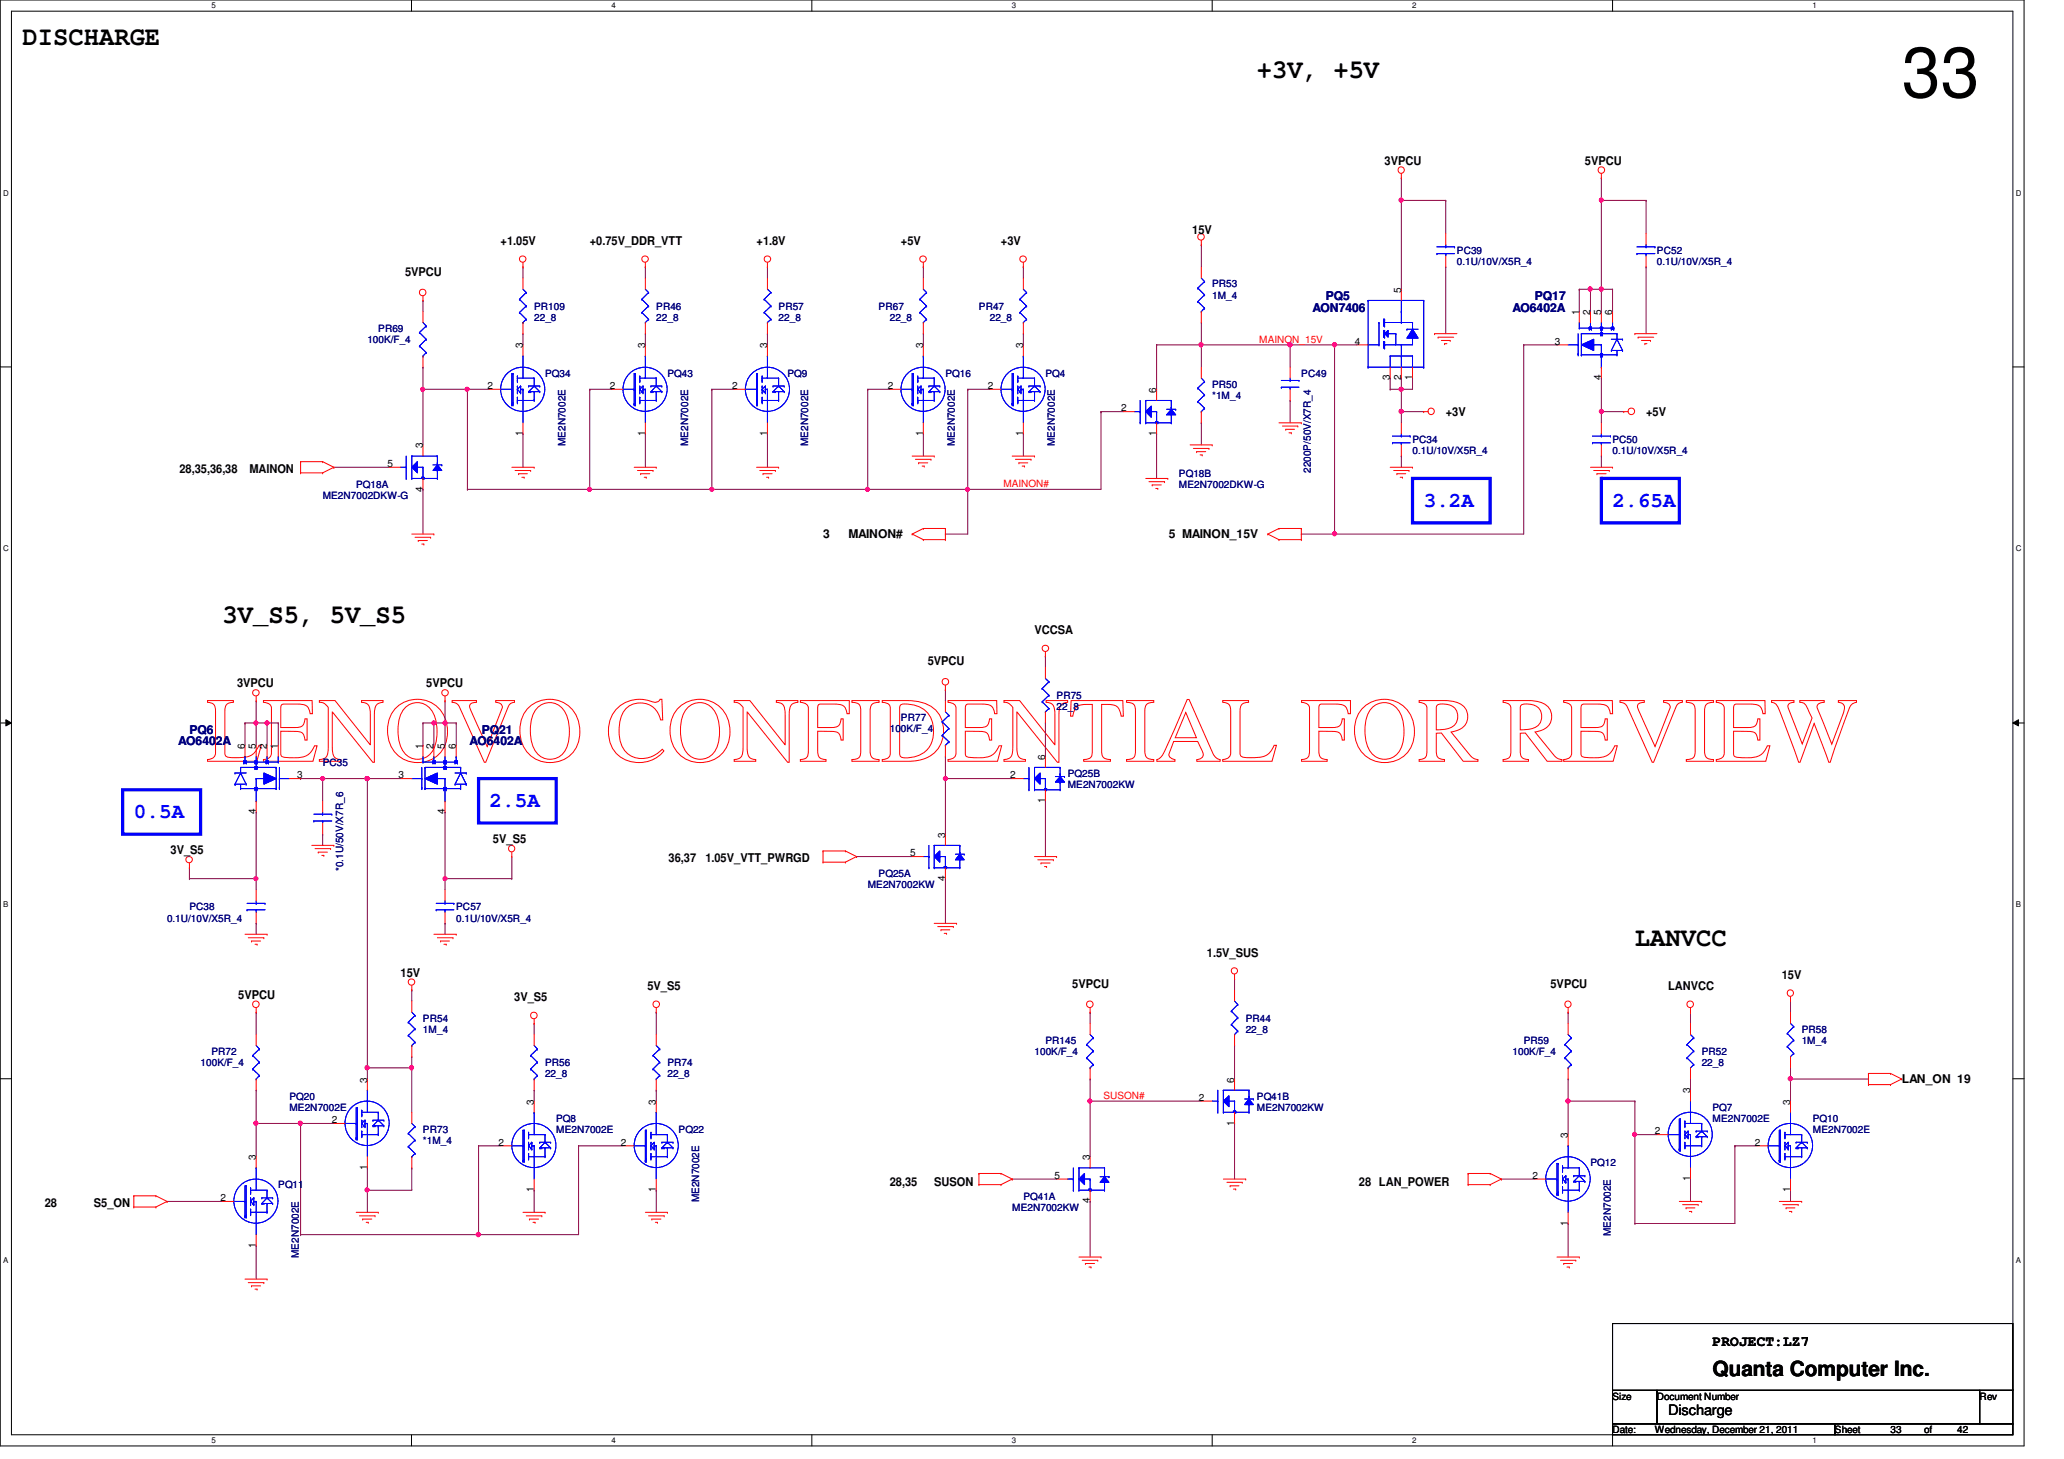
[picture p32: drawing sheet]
<svg xmlns="http://www.w3.org/2000/svg" width="297mm" height="210mm" viewBox="0 0 297 210" stroke-linecap="round" stroke-linejoin="round" font-family="sans-serif">
<defs><g id="words">
<text font-size="13.2" fill="#f00" x="29.7" y="109.5">LENOVO CONFIDENTIAL FOR REVIEW</text>
<text font-size="10.2" x="273.7" y="14">33</text>
<g font-size="3.8">
<text x="3.3" y="6.4">DISCHARGE</text>
<text x="180.9" y="11.2">+3V, +5V</text>
<text x="32" y="89.6">3V_S5, 5V_S5</text>
<text x="235.3" y="136.1">LANVCC</text>
</g>
<g font-size="3" fill="#00f">
<text x="204.9" y="72.9">3.2A</text>
<text x="232.1" y="72.9">2.65A</text>
<text x="19.3" y="117.7">0.5A</text>
<text x="70.4" y="116.1">2.5A</text>
</g>
<text font-size="3" x="246.5" y="198">Quanta Computer Inc.</text>
<g font-size="2.1">
<text x="246.5" y="193.7">PROJECT:LZ7</text>
<text x="240.1" y="203.5">Discharge</text>
</g>
<g font-size="1.7">
<text x="199.3" y="23.7">3VPCU</text>
<text x="228.1" y="23.7">5VPCU</text>
<text x="72" y="35.2">+1.05V</text>
<text x="84.9" y="35.2">+0.75V_DDR_VTT</text>
<text x="108.9" y="35.2">+1.8V</text>
<text x="129.7" y="35.2">+5V</text>
<text x="144.1" y="35.2">+3V</text>
<text x="171.6" y="33.6">15V</text>
<text x="58.3" y="39.7">5VPCU</text>
<text x="208.1" y="59.9">+3V</text>
<text x="236.9" y="59.9">+5V</text>
<text x="25.8" y="68">28,35,36,38</text>
<text x="35.9" y="68">MAINON</text>
<text x="118.4" y="77.5">3</text>
<text x="122.1" y="77.5">MAINON#</text>
<text x="168.2" y="77.5">5 MAINON_15V</text>
<text x="133.5" y="95.7">5VPCU</text>
<text x="148.9" y="91.2">VCCSA</text>
<text x="34.1" y="98.9">3VPCU</text>
<text x="61.3" y="98.9">5VPCU</text>
<text x="24.6" y="122.9">3V_S5</text>
<text x="70.9" y="121.3">5V_S5</text>
<text x="96.2" y="124">36,37</text>
<text x="101.5" y="124">1.05V_VTT_PWRGD</text>
<text x="173.7" y="137.6">1.5V_SUS</text>
<text x="34.3" y="143.7">5VPCU</text>
<text x="57.7" y="140.5">15V</text>
<text x="93.2" y="142.5">5V_S5</text>
<text x="154.3" y="142.1">5VPCU</text>
<text x="223.1" y="142.1">5VPCU</text>
<text x="240.1" y="142.5">LANVCC</text>
<text x="256.4" y="140.8">15V</text>
<text x="74" y="144">3V_S5</text>
<text x="273.7" y="155.9">LAN_ON 19</text>
<text x="6.4" y="173.7">28</text>
<text x="13.5" y="173.7">S5_ON</text>
<text x="128.1" y="170.6">28,35</text>
<text x="134.4" y="170.6">SUSON</text>
<text x="195.6" y="170.6">28 LAN_POWER</text>
</g>
<g font-size="1.7" fill="#000080">
<text x="188.9" y="44.8">AON7406</text>
<text x="190.8" y="43.2">PQ5</text>
<text x="217.7" y="44.8">AO6402A</text>
<text x="220.9" y="43.2">PQ17</text>
<text x="25.7" y="107.2">AO6402A</text>
<text x="27.3" y="105.6">PQ6</text>
<text x="67.6" y="107.2">AO6402A</text>
<text x="69.3" y="105.6">PQ21</text>
</g>
<g font-size="1.4" fill="#000080">
<text x="174.5" y="41.4">PR53</text>
<text x="209.7" y="36.6">PC39</text>
<text x="209.7" y="38.2">0.1U/10V/X5R_4</text>
<text x="238.5" y="36.6">PC52</text>
<text x="238.5" y="38.2">0.1U/10V/X5R_4</text>
<text x="54.4" y="47.8">PR69</text>
<text x="76.9" y="44.6">PR109</text>
<text x="76.9" y="46.2">22_8</text>
<text x="94.4" y="44.6">PR46</text>
<text x="94.4" y="46.2">22_8</text>
<text x="112.1" y="44.6">PR57</text>
<text x="112.1" y="46.2">22_8</text>
<text x="126.4" y="44.6">PR67</text>
<text x="128.1" y="46.2">22_8</text>
<text x="140.9" y="44.6">PR47</text>
<text x="142.4" y="46.2">22_8</text>
<text x="174.5" y="43">1M_4</text>
<text x="52.9" y="49.4">100K/F_4</text>
<text x="78.4" y="54.2">PQ34</text>
<text x="96.1" y="54.2">PQ43</text>
<text x="113.3" y="54.2">PQ9</text>
<text x="136.1" y="54.2">PQ16</text>
<text x="150.4" y="54.2">PQ4</text>
<text x="174.5" y="55.8">PR50</text>
<text x="174.5" y="57.4">*1M_4</text>
<text x="187.3" y="54.2">PC49</text>
<text x="81.4" y="64.2" transform="rotate(-90 81.4 64.2)">ME2N7002E</text>
<text x="99" y="64.2" transform="rotate(-90 99 64.2)">ME2N7002E</text>
<text x="116.3" y="64.2" transform="rotate(-90 116.3 64.2)">ME2N7002E</text>
<text x="137.4" y="64.2" transform="rotate(-90 137.4 64.2)">ME2N7002E</text>
<text x="151.8" y="64.2" transform="rotate(-90 151.8 64.2)">ME2N7002E</text>
<text x="203.3" y="63.8">PC34</text>
<text x="203.3" y="65.4">0.1U/10V/X5R_4</text>
<text x="232.1" y="63.8">PC50</text>
<text x="232.1" y="65.4">0.1U/10V/X5R_4</text>
<text x="46.4" y="71.8">ME2N7002DKW-G</text>
<text x="51.3" y="70.2">PQ18A</text>
<text x="169.7" y="68.6">PQ18B</text>
<text x="169.7" y="70.2">ME2N7002DKW-G</text>
<text x="188.6" y="68" transform="rotate(-90 188.6 68)">2200P/50V/X7R_4</text>
<text x="152.1" y="100.6">PR75</text>
<text x="128.1" y="105.4">100K/F_4</text>
<text x="129.7" y="103.8">PR77</text>
<text x="152.1" y="102.2">22_8</text>
<text x="46.4" y="110.2">PC35</text>
<text x="153.7" y="111.8">PQ25B</text>
<text x="153.7" y="113.4">ME2N7002KW</text>
<text x="49.4" y="125.3" transform="rotate(-90 49.4 125.3)">*0.1U/50V/X7R_6</text>
<text x="27.3" y="131">PC38</text>
<text x="65.7" y="131">PC57</text>
<text x="124.9" y="127.8">ME2N7002KW</text>
<text x="126.4" y="126.2">PQ25A</text>
<text x="24" y="132.6">0.1U/10V/X5R_4</text>
<text x="65.7" y="132.6">0.1U/10V/X5R_4</text>
<text x="60.9" y="147">PR54</text>
<text x="60.9" y="148.6">1M_4</text>
<text x="179.3" y="147">PR44</text>
<text x="179.3" y="148.6">22_8</text>
<text x="259.3" y="148.6">PR58</text>
<text x="28.9" y="153.4">100K/F_4</text>
<text x="30.4" y="151.8">PR72</text>
<text x="78.4" y="153.4">PR56</text>
<text x="78.4" y="155">22_8</text>
<text x="96.1" y="153.4">PR74</text>
<text x="96.1" y="155">22_8</text>
<text x="148.9" y="151.8">100K/F_4</text>
<text x="150.4" y="150.2">PR145</text>
<text x="217.7" y="151.8">100K/F_4</text>
<text x="219.3" y="150.2">PR59</text>
<text x="244.9" y="151.8">PR52</text>
<text x="244.9" y="153.4">22_8</text>
<text x="259.3" y="150.2">1M_4</text>
<text x="41.7" y="158.2">PQ20</text>
<text x="41.7" y="159.8">ME2N7002E</text>
<text x="80" y="161.4">PQ8</text>
<text x="180.9" y="158.2">PQ41B</text>
<text x="180.9" y="159.8">ME2N7002KW</text>
<text x="246.5" y="159.8">PQ7</text>
<text x="246.5" y="161.4">ME2N7002E</text>
<text x="260.9" y="161.4">PQ10</text>
<text x="60.9" y="163">PR73</text>
<text x="60.9" y="164.6">*1M_4</text>
<text x="80" y="163">ME2N7002E</text>
<text x="97.7" y="163">PQ22</text>
<text x="228.9" y="167.8">PQ12</text>
<text x="260.9" y="163">ME2N7002E</text>
<text x="40" y="171">PQ11</text>
<text x="100.6" y="173" transform="rotate(-90 100.6 173)">ME2N7002E</text>
<text x="147.3" y="172.6">PQ41A</text>
<text x="145.7" y="174.2">ME2N7002KW</text>
<text x="231.8" y="177.8" transform="rotate(-90 231.8 177.8)">ME2N7002E</text>
<text x="43" y="181" transform="rotate(-90 43 181)">ME2N7002E</text>
</g>
<g font-size="1.4">
<text x="201.6" y="42.1" transform="rotate(-90 201.6 42.1)">5</text>
<text x="227.2" y="45.3" transform="rotate(-90 227.2 45.3)">1</text>
<text x="228.9" y="45.3" transform="rotate(-90 228.9 45.3)">2</text>
<text x="230.4" y="45.3" transform="rotate(-90 230.4 45.3)">5</text>
<text x="232" y="45.3" transform="rotate(-90 232 45.3)">6</text>
<text x="75.2" y="50.1" transform="rotate(-90 75.2 50.1)">3</text>
<text x="92.8" y="50.1" transform="rotate(-90 92.8 50.1)">3</text>
<text x="110.4" y="50.1" transform="rotate(-90 110.4 50.1)">3</text>
<text x="132.8" y="50.1" transform="rotate(-90 132.8 50.1)">3</text>
<text x="147.2" y="50.1" transform="rotate(-90 147.2 50.1)">3</text>
<text x="195" y="49.6">4</text>
<text x="223.8" y="49.6">3</text>
<text x="70.1" y="56">2</text>
<text x="87.8" y="56">2</text>
<text x="105.4" y="56">2</text>
<text x="127.8" y="56">2</text>
<text x="142.2" y="56">2</text>
<text x="161.4" y="59.2">2</text>
<text x="166.4" y="56.5" transform="rotate(-90 166.4 56.5)">6</text>
<text x="200" y="54.7" transform="rotate(-90 200 54.7)">3</text>
<text x="201.6" y="54.7" transform="rotate(-90 201.6 54.7)">2</text>
<text x="203.2" y="54.7" transform="rotate(-90 203.2 54.7)">1</text>
<text x="230.4" y="54.7" transform="rotate(-90 230.4 54.7)">4</text>
<text x="60.8" y="64.5" transform="rotate(-90 60.8 64.5)">3</text>
<text x="75.2" y="62.7" transform="rotate(-90 75.2 62.7)">1</text>
<text x="92.8" y="62.7" transform="rotate(-90 92.8 62.7)">1</text>
<text x="110.4" y="62.7" transform="rotate(-90 110.4 62.7)">1</text>
<text x="132.8" y="62.7" transform="rotate(-90 132.8 62.7)">1</text>
<text x="147.2" y="62.7" transform="rotate(-90 147.2 62.7)">1</text>
<text x="166.4" y="62.7" transform="rotate(-90 166.4 62.7)">1</text>
<text x="55.7" y="67.2">5</text>
<text x="60.8" y="70.7" transform="rotate(-90 60.8 70.7)">4</text>
<text x="35.2" y="107.7" transform="rotate(-90 35.2 107.7)">6</text>
<text x="36.8" y="107.7" transform="rotate(-90 36.8 107.7)">5</text>
<text x="38.4" y="107.7" transform="rotate(-90 38.4 107.7)">2</text>
<text x="40" y="107.7" transform="rotate(-90 40 107.7)">1</text>
<text x="60.8" y="107.7" transform="rotate(-90 60.8 107.7)">1</text>
<text x="62.4" y="107.7" transform="rotate(-90 62.4 107.7)">2</text>
<text x="64" y="107.7" transform="rotate(-90 64 107.7)">5</text>
<text x="65.6" y="107.7" transform="rotate(-90 65.6 107.7)">6</text>
<text x="42.8" y="112">3</text>
<text x="57.4" y="112">3</text>
<text x="145.4" y="112">2</text>
<text x="150.4" y="109.3" transform="rotate(-90 150.4 109.3)">6</text>
<text x="36.8" y="117.1" transform="rotate(-90 36.8 117.1)">4</text>
<text x="64" y="117.1" transform="rotate(-90 64 117.1)">4</text>
<text x="150.4" y="115.5" transform="rotate(-90 150.4 115.5)">1</text>
<text x="131" y="123.2">5</text>
<text x="136" y="120.5" transform="rotate(-90 136 120.5)">3</text>
<text x="136" y="126.7" transform="rotate(-90 136 126.7)">4</text>
<text x="52.8" y="155.7" transform="rotate(-90 52.8 155.7)">3</text>
<text x="177.6" y="155.7" transform="rotate(-90 177.6 155.7)">6</text>
<text x="47.7" y="161.6">2</text>
<text x="76.8" y="158.9" transform="rotate(-90 76.8 158.9)">3</text>
<text x="94.4" y="158.9" transform="rotate(-90 94.4 158.9)">3</text>
<text x="172.5" y="158.4">2</text>
<text x="177.6" y="161.9" transform="rotate(-90 177.6 161.9)">1</text>
<text x="243.2" y="157.3" transform="rotate(-90 243.2 157.3)">3</text>
<text x="257.6" y="158.9" transform="rotate(-90 257.6 158.9)">3</text>
<text x="36.8" y="166.9" transform="rotate(-90 36.8 166.9)">3</text>
<text x="71.8" y="164.8">2</text>
<text x="89.4" y="164.8">2</text>
<text x="156.8" y="166.9" transform="rotate(-90 156.8 166.9)">3</text>
<text x="225.6" y="163.7" transform="rotate(-90 225.6 163.7)">3</text>
<text x="238.2" y="163.2">2</text>
<text x="252.6" y="164.8">2</text>
<text x="31.7" y="172.8">2</text>
<text x="52.8" y="168.3" transform="rotate(-90 52.8 168.3)">1</text>
<text x="76.8" y="171.5" transform="rotate(-90 76.8 171.5)">1</text>
<text x="94.4" y="171.5" transform="rotate(-90 94.4 171.5)">1</text>
<text x="151.8" y="169.6">5</text>
<text x="156.8" y="173.1" transform="rotate(-90 156.8 173.1)">4</text>
<text x="220.6" y="169.6">2</text>
<text x="243.2" y="169.9" transform="rotate(-90 243.2 169.9)">1</text>
<text x="257.6" y="171.5" transform="rotate(-90 257.6 171.5)">1</text>
<text x="36.8" y="179.5" transform="rotate(-90 36.8 179.5)">1</text>
<text x="225.6" y="176.3" transform="rotate(-90 225.6 176.3)">1</text>
<text x="232.1" y="201.4">Size</text>
<text x="238.5" y="201.4">Document Number</text>
<text x="284.9" y="201.4">Rev</text>
<text x="232.1" y="206.2">Date:</text>
<text x="238.2" y="206.2">Wednesday, December 21, 2011</text>
<text x="264.1" y="206.2">Sheet</text>
<text x="272.1" y="206.2">33</text>
<text x="276.9" y="206.2">of</text>
<text x="281.7" y="206.2">42</text>
</g>
<g font-size="1.4" fill="#f00">
<text x="181.2" y="49.3">MAINON_15V</text>
<text x="144.4" y="70.1">MAINON#</text>
<text x="158.8" y="158.1">SUSON#</text>
</g>
<g font-size="1.1">
<text x="30.4" y="1.1">5</text>
<text x="88" y="1.1">4</text>
<text x="145.6" y="1.1">3</text>
<text x="203.2" y="1.1">2</text>
<text x="260.9" y="1.1">1</text>
<text x=".5" y="28.2">D</text>
<text x="290.1" y="28.2">D</text>
<text x=".5" y="79.3">C</text>
<text x="290.1" y="79.3">C</text>
<text x=".5" y="130.6">B</text>
<text x="290.1" y="130.6">B</text>
<text x=".5" y="181.7">A</text>
<text x="290.1" y="181.7">A</text>
<text x="30.4" y="207.6">5</text>
<text x="88" y="207.6">4</text>
<text x="145.6" y="207.6">3</text>
<text x="203.2" y="207.6">2</text>
<text x="260.9" y="207.6">1</text>
</g>
</g></defs>
<path d="M0 0h291.3v208h-291.3zM1.6 1.6h288.1v204.8h-288.1z" fill="none" stroke="#000" stroke-width=".14"/>
<g fill="#fff">
<path d="M30.4 .2h.6v1.2h-.6z"/>
<path d="M30.4 206.6h.6v1.2h-.6z"/>
</g>
<path d="M59.2 0v1.6M59.2 206.4v1.6" fill="none" stroke="#000" stroke-width=".14"/>
<g fill="#fff">
<path d="M88 .2h.6v1.2h-.6z"/>
<path d="M88 206.6h.6v1.2h-.6z"/>
</g>
<path d="M116.8 0v1.6M116.8 206.4v1.6" fill="none" stroke="#000" stroke-width=".14"/>
<g fill="#fff">
<path d="M145.6 .2h.6v1.2h-.6z"/>
<path d="M145.6 206.6h.6v1.2h-.6z"/>
</g>
<path d="M174.5 0v1.6M174.5 206.4v1.6" fill="none" stroke="#000" stroke-width=".14"/>
<g fill="#fff">
<path d="M203.2 .2h.6v1.2h-.6z"/>
<path d="M203.2 206.6h.6v1.2h-.6z"/>
</g>
<path d="M232.1 0v1.6M232.1 206.4v1.6" fill="none" stroke="#000" stroke-width=".14"/>
<g fill="#fff">
<path d="M260.9 .2h.5v1.2h-.5z"/>
<path d="M260.9 206.6h.5v1.2h-.5z"/>
<path d="M.5 27.2h.7v1.2h-.7z"/>
<path d="M290.1 27.2h.8v1.2h-.8z"/>
<path d="M.5 78.4h.7v1.1h-.7z"/>
<path d="M290.1 78.4h.8v1.1h-.8z"/>
</g>
<path d="M0 52.8h1.6M289.7 52.8h1.6" fill="none" stroke="#000" stroke-width=".14"/>
<g fill="#fff">
<path d="M.5 129.6h.7v1.2h-.7z"/>
<path d="M290.1 129.6h.7v1.2h-.7z"/>
</g>
<path d="M0 104h1.6M.8 103.5l.8 .5-.8 .4zM289.7 104l.8-.5v.9zM289.7 104h1.6" fill="none" stroke="#000" stroke-width=".14"/>
<path d="M.8 103.5l.8 .5-.8 .4zM289.7 104l.8-.5v.9z" fill="#000"/>
<g fill="#fff">
<path d="M.5 180.8h.7v1.1h-.7z"/>
<path d="M290.1 180.8h.7v1.1h-.7z"/>
</g>
<path d="M0 155.2h1.6M289.7 155.2h1.6" fill="none" stroke="#000" stroke-width=".14"/>
<path d="M158.5 59.2h.1M158.5 59.2v11.2M166.5 49.6h.1M166.5 49.6h6.4M230.5 59.2h.1M230.5 59.2h3.2" fill="none" stroke="#800040" stroke-width=".14"/>
<circle cx="230.5" cy="59.2" r=".3" fill="#f0f"/>
<circle cx="230.5" cy="59.2" r=".3" fill="none" stroke="#f0f" stroke-width=".14"/>
<path d="M257.7 155.2h.1M257.7 155.2v3.2" fill="none" stroke="#800040" stroke-width=".14"/>
<circle cx="257.7" cy="155.2" r=".31" fill="#f0f"/>
<circle cx="257.7" cy="155.2" r=".31" fill="none" stroke="#f0f" stroke-width=".14"/>
<path d="M225.7 158.4h.1M225.7 158.4h9.6M235.3 163.2h.1M235.3 163.2h3.2M235.3 163.2v12.8M243.3 169.6h.1M243.3 169.6v3.2" fill="none" stroke="#800040" stroke-width=".14"/>
<circle cx="235.2" cy="163.2" r=".3" fill="#f0f"/>
<circle cx="235.2" cy="163.2" r=".3" fill="none" stroke="#f0f" stroke-width=".14"/>
<g fill="none" stroke="#800040" stroke-width=".14">
<path d="M185.7 49.6h.1M185.7 49.6h6.4M201.7 59.2h.1M201.7 56h.1M201.7 56v4.8M225.7 155.2h.1M225.7 155.2v3.2M243.3 155.2h.1M243.3 155.2v1.6M235.3 176h.1M249.7 164.8h.1M249.7 164.8v11.2h-14.4"/>
<path d="M249.7 164.8h3.2"/>
</g>
<circle cx="201.7" cy="56" r=".31" fill="#f0f"/>
<circle cx="201.7" cy="56" r=".31" fill="none" stroke="#f0f" stroke-width=".14"/>
<g fill="none" stroke="#800040" stroke-width=".14">
<path d="M124.9 56h.1M124.9 56h3.2M172.9 49.6h.1M172.9 49.6v3.2M200.1 54.4h.1M200.1 56h.1M200.1 54.4v1.6M201.7 54.4h.1M201.7 56h.1M201.7 54.4v1.6M203.3 54.4h.1M203.3 54.4v1.6h-3.2"/>
<path d="M219.3 49.6h.1M219.3 49.6v27.2M172.9 60.8h.1M172.9 60.8v3.2M225.7 158.4h.1M225.7 158.4v4.8M243.3 145.6h.1M243.3 145.6v1.6M257.7 155.2h.1M257.7 155.2h11.2"/>
</g>
<circle cx="225.7" cy="158.4" r=".31" fill="#f0f"/>
<circle cx="225.7" cy="158.4" r=".31" fill="none" stroke="#f0f" stroke-width=".14"/>
<g fill="none" stroke="#800040" stroke-width=".14">
<path d="M132.9 38.4h.1M132.9 38.4v1.6M147.3 38.4h.1M147.3 38.4v1.6M201.7 25.6h.1M201.7 25.6v3.2M230.5 25.6h.1M230.5 25.6v3.2M132.9 48h.1M132.9 48v1.6M147.3 48h.1M147.3 48v1.6"/>
<path d="M172.9 49.6h.1M172.9 49.6h12.8M124.9 70.4h14.4M139.3 70.4h.1M201.7 65.6h.1M201.7 65.6v1.6M230.5 65.6h.1M230.5 65.6v1.6M156.9 155.2h.1M156.9 158.4h.1M156.9 155.2v11.2M225.7 145.6h.1"/>
<path d="M225.7 145.6v1.6M235.3 158.4h.1M235.3 158.4v4.8M257.7 144h.1M257.7 144v1.6"/>
</g>
<circle cx="172.8" cy="49.6" r=".31" fill="#f0f"/>
<circle cx="172.8" cy="49.6" r=".31" fill="none" stroke="#f0f" stroke-width=".14"/>
<path d="M172.9 35.2h.1M172.9 35.2v3.2M124.9 56h.1M124.9 56v14.4M139.3 56h.1M139.3 56h3.1M139.3 56v14.4" fill="none" stroke="#800040" stroke-width=".14"/>
<circle cx="139.2" cy="70.4" r=".3" fill="#f0f"/>
<circle cx="139.2" cy="70.4" r=".3" fill="none" stroke="#f0f" stroke-width=".14"/>
<g fill="none" stroke="#800040" stroke-width=".14">
<path d="M201.7 28.8h.1M201.7 28.8h6.4M208.1 28.8h.1M208.1 38.4h.1M208.1 28.8v4.8M208.1 38.4v9.6M230.5 28.8h.1M230.5 28.8h6.4M236.9 28.8h.1M236.9 38.4h.1M236.9 28.8v4.8M236.9 38.4v9.6"/>
<path d="M166.5 49.6h.1M166.5 49.6v6.4M201.7 59.2h.1M201.7 59.2h3.2"/>
</g>
<circle cx="201.7" cy="59.2" r=".31" fill="#f0f"/>
<circle cx="201.7" cy="59.2" r=".31" fill="none" stroke="#f0f" stroke-width=".14"/>
<path d="M192.1 49.6h.1M192.1 49.6v27.2M230.5 59.2h.1M230.5 59.2v1.6" fill="none" stroke="#800040" stroke-width=".14"/>
<circle cx="192.1" cy="76.8" r=".3" fill="#f0f"/>
<circle cx="192.1" cy="76.8" r=".3" fill="none" stroke="#f0f" stroke-width=".14"/>
<path d="M185.7 49.6h.1M185.7 49.6v3.2" fill="none" stroke="#800040" stroke-width=".14"/>
<circle cx="185.6" cy="49.6" r=".32" fill="#f0f"/>
<circle cx="185.6" cy="49.6" r=".32" fill="none" stroke="#f0f" stroke-width=".14"/>
<g fill="none" stroke="#800040" stroke-width=".14">
<path d="M158.5 59.2h.1M158.5 59.2h3.2M172.9 46.4h.1M172.9 46.4v3.2M185.7 57.6h.1M185.7 57.6v3.2M132.9 62.4h.1M132.9 62.4v3.2M147.3 62.4h.1M147.3 62.4v3.2M166.5 62.4h.1M166.5 62.4v6.4"/>
<path d="M38.4 104h.1M38.4 104h1.6M27.3 126.4h.1M27.3 126.4h9.6M36.9 126.4h.1M36.9 126.4v1.6M156.9 145.6h.1M156.9 145.6v1.6M177.7 150.4h.1M177.7 140.8h.1M177.7 140.8v1.6M177.7 150.4v4.8"/>
<path d="M257.7 153.6h.1M257.7 153.6v1.6M24 172.8h.1M24 172.8h8M145.7 169.6h.1M145.7 169.6h6.4M177.7 161.6h.1M177.7 161.6v8M216.1 169.6h.1M216.1 169.6h4.8M225.7 176h.1M225.7 176v4.8"/>
</g>
<circle cx="36.8" cy="126.4" r=".3" fill="#f0f"/>
<circle cx="36.8" cy="126.4" r=".3" fill="none" stroke="#f0f" stroke-width=".14"/>
<path d="M46.4 120h.1M46.4 120v1.6M36.9 156.8h.1M36.9 156.8v4.8M36.9 161.6h.1M36.9 161.6h6.4" fill="none" stroke="#800040" stroke-width=".14"/>
<circle cx="36.8" cy="161.6" r=".31" fill="#f0f"/>
<circle cx="36.8" cy="161.6" r=".31" fill="none" stroke="#f0f" stroke-width=".14"/>
<path d="M52.9 153.6h.1M52.9 153.6h6.4M52.9 171.2h.1M52.9 171.2v3.2" fill="none" stroke="#800040" stroke-width=".14"/>
<circle cx="52.8" cy="171.2" r=".3" fill="#f0f"/>
<circle cx="52.8" cy="171.2" r=".3" fill="none" stroke="#f0f" stroke-width=".14"/>
<path d="M59.3 153.6h.1M59.3 152h.1M59.3 152v8" fill="none" stroke="#800040" stroke-width=".14"/>
<circle cx="59.2" cy="153.6" r=".31" fill="#f0f"/>
<circle cx="59.2" cy="153.6" r=".31" fill="none" stroke="#f0f" stroke-width=".14"/>
<path d="M43.3 177.6h.1M43.3 161.6h.1M43.3 177.6h40M43.3 161.6h4.7M52.9 168h.1M52.9 171.2h.1M52.9 168v3.2M59.3 168h.1M59.3 168v3.2h-6.4M68.9 177.6h.1M76.9 171.2h.1M76.9 171.2v3.2" fill="none" stroke="#800040" stroke-width=".14"/>
<circle cx="43.2" cy="161.6" r=".31" fill="#f0f"/>
<circle cx="43.2" cy="161.6" r=".31" fill="none" stroke="#f0f" stroke-width=".14"/>
<path d="M36.9 161.6h.1M36.9 161.6v4.8M68.9 164.8h.1M68.9 164.8h3.1M68.9 164.8v12.8M83.3 164.8h.1M83.3 164.8v12.8" fill="none" stroke="#800040" stroke-width=".14"/>
<circle cx="68.8" cy="177.6" r=".31" fill="#f0f"/>
<circle cx="68.8" cy="177.6" r=".31" fill="none" stroke="#f0f" stroke-width=".14"/>
<path d="M35.3 104h.1M35.3 104v3.2M35.3 104h1.6M36.9 104h.1M36.9 104v3.2M38.4 104h.1M38.4 104v3.2M40 104h.1M40 104v3.2" fill="none" stroke="#800040" stroke-width=".14"/>
<circle cx="38.4" cy="104" r=".3" fill="#f0f"/>
<circle cx="38.4" cy="104" r=".3" fill="none" stroke="#f0f" stroke-width=".14"/>
<path d="M36.9 100.8h.1M36.9 116.8h.1M36.9 100.8v3.2M36.9 116.8v9.6M27.3 124.8h.1M27.3 124.8v1.6M64 126.4h.1M64 126.4v1.6" fill="none" stroke="#800040" stroke-width=".14"/>
<circle cx="64" cy="126.4" r=".3" fill="#f0f"/>
<circle cx="64" cy="126.4" r=".3" fill="none" stroke="#f0f" stroke-width=".14"/>
<path d="M46.4 112h.1M46.4 112h6.5M36.9 145.6h.1M36.9 145.6v3.2M59.3 142.4h.1M59.3 142.4v1.6" fill="none" stroke="#800040" stroke-width=".14"/>
<circle cx="52.8" cy="112" r=".3" fill="#f0f"/>
<circle cx="52.8" cy="112" r=".3" fill="none" stroke="#f0f" stroke-width=".14"/>
<path d="M46.4 112h.1M46.4 112v3.2" fill="none" stroke="#800040" stroke-width=".14"/>
<circle cx="46.4" cy="112" r=".3" fill="#f0f"/>
<circle cx="46.4" cy="112" r=".3" fill="none" stroke="#f0f" stroke-width=".14"/>
<g fill="none" stroke="#800040" stroke-width=".14">
<path d="M192.1 76.8h.1M192.1 76.8h27.2M36.9 104h.1M36.9 104h1.5M43.3 112h.1M43.3 112h3.1M36.9 132.8h.1M36.9 132.8v1.6M64 132.8h.1M64 132.8v1.6M76.9 147.2h.1M76.9 147.2v1.6"/>
<path d="M94.4 156.8h.1M94.4 145.6h.1M94.4 145.6v3.2M94.4 156.8v1.6M43.3 161.6h.1M43.3 161.6v16M94.4 171.2h.1M94.4 171.2v3.2"/>
</g>
<circle cx="36.8" cy="104" r=".3" fill="#f0f"/>
<circle cx="36.8" cy="104" r=".3" fill="none" stroke="#f0f" stroke-width=".14"/>
<path d="M230.5 54.4h.1M230.5 54.4v4.8M187.3 76.8h.1M187.3 76.8h4.8M52.9 112h.1M52.9 112v41.6" fill="none" stroke="#800040" stroke-width=".14"/>
<circle cx="52.8" cy="153.6" r=".31" fill="#f0f"/>
<circle cx="52.8" cy="153.6" r=".31" fill="none" stroke="#f0f" stroke-width=".14"/>
<circle cx="52.8" cy="112" r=".3" fill="#f0f"/>
<circle cx="52.8" cy="112" r=".3" fill="none" stroke="#f0f" stroke-width=".14"/>
<path d="M192.1 49.6h.1M192.1 49.6h3.2M136.1 76.8h.1M139.3 70.4h.1M139.3 70.4v6.4h-3.2M76.9 156.8h.1M76.9 156.8v1.6" fill="none" stroke="#800040" stroke-width=".14"/>
<circle cx="192.1" cy="49.6" r=".31" fill="#f0f"/>
<circle cx="192.1" cy="49.6" r=".31" fill="none" stroke="#f0f" stroke-width=".14"/>
<path d="M219.3 49.6h.1M219.3 49.6h4.8M52.9 112h.1M52.9 112h4.8M64 100.8h.1M64 116.8h.1M64 100.8v3.2M64 116.8v9.6M156.9 158.4h.1M156.9 158.4h16" fill="none" stroke="#800040" stroke-width=".14"/>
<circle cx="156.8" cy="158.4" r=".3" fill="#f0f"/>
<circle cx="156.8" cy="158.4" r=".3" fill="none" stroke="#f0f" stroke-width=".14"/>
<path d="M201.7 28.8h.1M201.7 28.8v12.8" fill="none" stroke="#800040" stroke-width=".14"/>
<circle cx="201.7" cy="28.8" r=".31" fill="#f0f"/>
<circle cx="201.7" cy="28.8" r=".31" fill="none" stroke="#f0f" stroke-width=".14"/>
<path d="M230.5 28.8h.1M230.5 28.8v12.8" fill="none" stroke="#800040" stroke-width=".14"/>
<circle cx="230.5" cy="28.8" r=".3" fill="#f0f"/>
<circle cx="230.5" cy="28.8" r=".3" fill="none" stroke="#f0f" stroke-width=".14"/>
<path d="M64 104h.1M64 104h1.7M65.7 104h.1M65.7 104v3.2M64 126.4h.1M64 126.4h9.7M73.7 126.4h.1M73.7 123.2v3.2" fill="none" stroke="#800040" stroke-width=".14"/>
<circle cx="64" cy="104" r=".3" fill="#f0f"/>
<circle cx="64" cy="104" r=".3" fill="none" stroke="#f0f" stroke-width=".14"/>
<path d="M60.9 107.2h.1M60.9 104v3.2M62.4 104h.1M62.4 104h1.6M62.4 104v3.2" fill="none" stroke="#800040" stroke-width=".14"/>
<circle cx="62.4" cy="104" r=".3" fill="#f0f"/>
<circle cx="62.4" cy="104" r=".3" fill="none" stroke="#f0f" stroke-width=".14"/>
<path d="M230.5 41.6h.1M230.5 41.6h1.6M232.1 41.6h.1M232.1 41.6v3.2M60.9 104h.1M60.9 104h1.5M64 104h.1M64 104v3.2" fill="none" stroke="#800040" stroke-width=".14"/>
<circle cx="230.4" cy="41.6" r=".31" fill="#f0f"/>
<circle cx="230.4" cy="41.6" r=".31" fill="none" stroke="#f0f" stroke-width=".14"/>
<path d="M228.9 41.6h.1M228.9 41.6h1.6" fill="none" stroke="#800040" stroke-width=".14"/>
<circle cx="228.8" cy="41.6" r=".31" fill="#f0f"/>
<circle cx="228.8" cy="41.6" r=".31" fill="none" stroke="#f0f" stroke-width=".14"/>
<g fill="none" stroke="#800040" stroke-width=".14">
<path d="M60.9 43.2h.1M60.9 52.8h.1M60.9 43.2v1.6M60.9 52.8v3.2M227.3 41.6h.1M227.3 41.6v3.2M227.3 41.6h1.6M228.9 41.6h.1M228.9 41.6v3.2M230.5 41.6h.1M230.5 41.6v3.2M48 67.2h.1"/>
<path d="M48 67.2h8"/>
</g>
<circle cx="60.8" cy="56" r=".3" fill="#f0f"/>
<circle cx="60.8" cy="56" r=".3" fill="none" stroke="#f0f" stroke-width=".14"/>
<g fill="none" stroke="#800040" stroke-width=".14">
<path d="M75.3 38.4h.1M75.3 38.4v1.6M110.4 38.4h.1M110.4 38.4v1.6M67.3 56h.1M67.3 56h3.1M67.3 56v14.4M75.3 48h.1M75.3 48v1.6M102.4 56h.1M102.4 56v14.4M102.4 56h3.3"/>
<path d="M110.4 48h.1M110.4 48v1.6M110.4 62.4h.1M110.4 62.4v4.8M139.3 70.4h.1M139.3 70.4h19.2"/>
</g>
<circle cx="67.2" cy="56" r=".3" fill="#f0f"/>
<circle cx="67.2" cy="56" r=".3" fill="none" stroke="#f0f" stroke-width=".14"/>
<path d="M92.9 38.4h.1M92.9 38.4v1.6M84.9 56h.1M84.9 56h3.1M84.9 56v14.4h-17.6M92.9 48h.1M92.9 48v1.6M67.3 70.4h.1M75.3 62.4h.1M75.3 62.4v4.8M92.9 62.4h.1M92.9 62.4v4.8" fill="none" stroke="#800040" stroke-width=".14"/>
<circle cx="84.8" cy="70.4" r=".3" fill="#f0f"/>
<circle cx="84.8" cy="70.4" r=".3" fill="none" stroke="#f0f" stroke-width=".14"/>
<path d="M84.9 70.4h.1M84.9 70.4h40M102.4 70.4h.1" fill="none" stroke="#800040" stroke-width=".14"/>
<circle cx="124.8" cy="70.4" r=".3" fill="#f0f"/>
<circle cx="124.8" cy="70.4" r=".3" fill="none" stroke="#f0f" stroke-width=".14"/>
<circle cx="102.4" cy="70.4" r=".3" fill="#f0f"/>
<circle cx="102.4" cy="70.4" r=".3" fill="none" stroke="#f0f" stroke-width=".14"/>
<g fill="none" stroke="#800040" stroke-width=".14">
<path d="M60.9 56h.1M60.9 56h6.4M60.9 56v8M136.1 99.2h.1M136.1 99.2v1.6M150.4 94.4h.1M150.4 94.4v1.6M136.1 112h.1M136.1 108.8h.1M136.1 108.8v11.2M136.1 112h9.6M150.4 104h.1"/>
<path d="M150.4 115.2h.1M150.4 104v4.8M150.4 115.2v8M123.3 123.2h.1M123.3 123.2h8M36.9 179.2h.1M36.9 179.2v4.8M156.9 172.8h.1M156.9 172.8v8"/>
</g>
<circle cx="136.1" cy="112" r=".3" fill="#f0f"/>
<circle cx="136.1" cy="112" r=".3" fill="none" stroke="#f0f" stroke-width=".14"/>
<path d="M60.9 70.4h.1M60.9 70.4v6.4M136.1 126.4h.1M136.1 126.4v6.4M52.9 153.6h.1M52.9 153.6v1.6M83.3 164.8h.1M83.3 164.8h6.4M257.7 171.2h.1M257.7 171.2v1.6" fill="none" stroke="#800040" stroke-width=".14"/>
<g fill="none" stroke="#f00" stroke-width=".14">
<path d="M75.3 38.4h.1M75.3 37.8v.6M92.9 38.4h.1M92.9 37.8v.6M110.4 38.4h.1M110.4 37.8v.6M132.9 38.4h.1M132.9 37.8v.6M147.3 38.4h.1M147.3 37.8v.6M172.9 35.2h.1M172.9 34.6v.6"/>
<path d="M201.7 25.6h.1M201.7 25v.6M230.5 25.6h.1M230.5 25v.6M236.9 33.6v1.6M236.9 36.8v1.6M60.9 43.2h.1M60.9 42.6v.6M142.4 56h1.7M147.3 49.6v1.6M204.9 59.2h.1M204.9 59.2h.6"/>
<path d="M206.5 48h.1M206.5 48h3.2M207 48.5h.1M207 48.5h2.2M207.4 49h1.3M207.9 49.4h.1M207.9 49.4h.3M208.7 49h.1M233.7 59.2h.1M233.7 59.2h.6M235.3 48h.1M235.3 48h3.2"/>
<path d="M235.8 48.5h.1M235.8 48.5h2.2M236.2 49h1.3M236.7 49.4h.1M236.7 49.4h.3M237.5 49h.1M43.3 66.4h.1M43.3 68h.1M43.3 66.4h3.1M43.3 66.4v1.6M43.3 68h3.1M46.4 66.4h.1"/>
<path d="M46.4 68h.1M46.4 66.4l1.6 .8M48 67.2h.1M48 67.2l-1.6 .8M59.3 76.8h3.1M59.7 77.3h2.3M60.2 77.8h.1M60.2 77.8h1.3M60.7 78.3h.3M61 78.3h.1M62 77.3h.1M62.4 76.8h.1"/>
<path d="M73.7 67.2h3.2M74.1 67.7h2.3M74.6 68.2h.1M74.6 68.2h1.3M75.1 68.7h.3M75.4 68.7h.1M76.4 67.7h.1M76.9 67.2h.1M91.3 67.2h3.1M91.7 67.7h2.3M92.2 68.2h.1M92.2 68.2h1.3"/>
<path d="M92.7 68.7h.3M93 68.7h.1M94 67.7h.1M94.4 67.2h.1M108.9 67.2h3.2M109.3 67.7h2.3M109.8 68.2h.1M109.8 68.2h1.3M110.3 68.7h.3M110.6 68.7h.1M111.6 67.7h.1M112.1 67.2h.1"/>
<path d="M131.3 76.8h.1M131.3 76.8l1.6 .8M131.3 65.6h3.1M131.7 66.1h2.3M132.2 66.6h.1M132.2 66.6h1.3M132.7 67.1h.3M132.9 76h.1M132.9 77.6h.1M132.9 76l-1.6 .8M132.9 76h3.2M132.9 77.6h3.2"/>
<path d="M133 67.1h.1M134 66.1h.1M134.4 65.6h.1M136.1 76h.1M136.1 77.6h.1M136.1 76v1.6M145.7 65.6h3.2M146.1 66.1h2.3M146.6 66.6h.1M146.6 66.6h1.3M147.1 67.1h.3M147.3 60.8v1.6"/>
<path d="M147.4 67.1h.1M148.4 66.1h.1M148.9 65.6h.1M164.9 68.8h3.2M165.4 69.3h2.2M165.8 69.8h.1M165.8 69.8h1.3M166.3 70.3h.3M166.6 70.3h.1M167.6 69.3h.1M168.1 68.8h.1M171.3 64h3.2"/>
<path d="M171.7 64.5h2.3M172.2 65h.1M172.2 65h1.3M172.7 65.4h.3M173 65.4h.1M174 64.5h.1M174.5 64h.1M182.5 76.8h.1M182.5 76.8l1.6 .8M184.1 76h.1M184.1 77.6h.1M184.1 76h3.2"/>
<path d="M184.1 77.6h3.2M184.1 76l-1.6 .8M184.1 60.8h3.2M184.6 61.3h2.2M185 61.8h.1M185 61.8h1.3M185.5 62.3h.3M185.8 62.3h.1M186.8 61.3h.1M187.3 76h.1M187.3 77.6h.1M187.3 60.8h.1"/>
<path d="M187.3 76v1.6M200.1 67.2h3.2M200.6 67.7h2.2M201 68.2h.1M201 68.2h1.3M201.5 68.7h.3M201.8 68.7h.1M202.8 67.7h.1M203.3 67.2h.1M228.9 67.2h3.2M229.4 67.7h2.2M229.8 68.2h.1"/>
<path d="M229.8 68.2h1.3M230.3 68.7h.3M230.6 68.7h.1M231.6 67.7h.1M232.1 67.2h.1M136.1 99.2h.1M136.1 98.6v.6M150.4 94.4h.1M150.4 93.8v.6M36.9 100.8h.1M36.9 100.2v.6M64 100.8h.1"/>
<path d="M64 100.2v.6M27.3 124.8h.1M27.3 124.2v.6M35.3 134.4h3.1M35.7 134.9h2.3M36.2 135.4h.1M36.2 135.4h1.3M36.7 135.8h.3M37 135.8h.1M38 134.9h.1M38.4 134.4h.1M44.9 121.6h3.1"/>
<path d="M45.3 122.1h2.3M45.8 122.6h.1M45.8 122.6h1.3M46.3 123.1h.3M46.6 123.1h.1M47.6 122.1h.1M48 121.6h.1M62.4 134.4h3.3M62.9 134.9h2.3M63.4 135.4h.1M63.4 135.4h1.3M63.9 135.8h.3"/>
<path d="M64.2 135.8h.1M65.2 134.9h.1M65.7 134.4h.1M73.7 123.2h.1M73.7 122.6v.6M118.4 122.4h.1M118.4 124h.1M118.4 122.4h3.3M118.4 122.4v1.6M118.4 124h3.3M121.7 122.4h.1M121.7 124h.1"/>
<path d="M121.7 122.4l1.6 .8M123.3 123.2h.1M123.3 123.2l-1.6 .8M134.4 132.8h3.3M135 133.3h2.2M135.4 133.8h.1M135.4 133.8h1.3M135.9 134.3h.3M136.2 134.3h.1M137.2 133.3h.1M137.7 132.8h.1M148.9 123.2h3.2"/>
<path d="M149.3 123.7h2.3M149.8 124.2h.1M149.8 124.2h1.3M150.3 124.7h.3M150.6 124.7h.1M151.6 123.7h.1M152.1 123.2h.1M36.9 145.6h.1M36.9 145v.6M59.3 142.4h.1M59.3 141.8v.6M76.9 147.2h.1"/>
<path d="M76.9 146.6v.6M94.4 145.6h.1M94.4 145v.6M156.9 145.6h.1M156.9 145v.6M177.7 140.8h.1M177.7 140.2v.6M177.7 142.4v1.6M177.7 148.8v1.6M225.7 145.6h.1M225.7 145v.6M243.3 145.6h.1"/>
<path d="M243.3 145v.6M257.7 144h.1M257.7 143.4v.6M268.9 154.4h.1M268.9 156h.1M268.9 154.4h3.2M268.9 154.4v1.6M268.9 156h3.2M272.1 154.4h.1M272.1 156h.1M272.1 154.4l1.6 .8M273.7 155.2h.1"/>
<path d="M273.7 155.2l-1.6 .8M19.3 172h.1M19.3 173.7h.1M19.3 172h3.1M19.3 172v1.7M19.3 173.7h3.1M22.4 172h.1M22.4 173.7h.1M22.4 172l1.6 .8M24 172.8h.1M24 172.8l-1.6 .9M51.3 174.4h3.1"/>
<path d="M51.7 174.9h2.3M52.2 175.4h.1M52.2 175.4h1.3M52.7 175.9h.3M53 175.9h.1M54 174.9h.1M54.4 174.4h.1M75.3 174.4h3.1M75.7 174.9h2.3M76.2 175.4h.1M76.2 175.4h1.3M76.7 175.9h.3"/>
<path d="M77 175.9h.1M78 174.9h.1M78.4 174.4h.1M92.9 174.4h3.2M93.3 174.9h2.3M93.8 175.4h.1M93.8 175.4h1.3M94.3 175.9h.3M94.6 175.9h.1M95.6 174.9h.1M96.1 174.4h.1M140.9 170.4h.1"/>
<path d="M140.9 168.8h.1M140.9 168.8h3.2M140.9 170.4h3.2M140.9 168.8v1.6M144.1 168.8h.1M144.1 170.4h.1M144.1 168.8l1.6 .8M145.7 169.6h.1M145.7 169.6l-1.6 .8M176.1 169.6h3.2M176.6 170.1h2.2M177 170.6h.1"/>
<path d="M177 170.6h1.3M177.5 171.1h.3M177.8 171.1h.1M178.8 170.1h.1M179.3 169.6h.1M211.3 170.4h.1M211.3 168.8h.1M211.3 168.8h3.2M211.3 170.4h3.2M211.3 168.8v1.6M214.5 168.8h.1M214.5 170.4h.1"/>
<path d="M214.5 168.8l1.6 .8M216.1 169.6h.1M216.1 169.6l-1.6 .8M241.7 172.8h3.2M242.1 173.3h2.3M242.7 173.8h.1M242.7 173.8h1.2M243.1 174.3h.4M243.5 174.3h.1M244.4 173.3h.1M244.9 172.8h.1M256.1 172.8h3.2"/>
<path d="M256.6 173.3h2.2M257 173.8h.1M257 173.8h1.3M257.5 174.3h.3M257.8 174.3h.1M258.8 173.3h.1M259.3 172.8h.1M35.3 184h3.1M35.7 184.5h2.3M36.2 185h.1M36.2 185h1.3M36.7 185.5h.3"/>
<path d="M37 185.5h.1M38 184.5h.1M38.4 184h.1M155.3 180.8h3.2M155.7 181.3h2.3M156.2 181.8h.1M156.2 181.8h1.3M156.7 182.3h.3M157 182.3h.1M158 181.3h.1M158.5 180.8h.1M224.1 180.8h3.2"/>
<path d="M224.6 181.3h2.2M225 181.8h.1M225 181.8h1.3M225.5 182.3h.3M225.8 182.3h.1M226.8 181.3h.1M227.3 180.8h.1"/>
<circle cx="75.2" cy="37.3" r=".46"/>
<circle cx="92.8" cy="37.3" r=".46"/>
<circle cx="110.4" cy="37.3" r=".46"/>
<circle cx="132.8" cy="37.3" r=".46"/>
<circle cx="147.2" cy="37.3" r=".46"/>
<circle cx="172.8" cy="34.1" r=".47"/>
<circle cx="201.6" cy="24.5" r=".46"/>
<circle cx="230.5" cy="24.5" r=".47"/>
<circle cx="60.8" cy="42.1" r=".47"/>
<circle cx="206" cy="59.2" r=".46"/>
<circle cx="234.8" cy="59.2" r=".47"/>
<circle cx="36.8" cy="99.7" r=".46"/>
<circle cx="64.1" cy="99.7" r=".46"/>
<circle cx="136" cy="98.1" r=".47"/>
<circle cx="150.5" cy="93.3" r=".46"/>
<circle cx="27.2" cy="123.7" r=".46"/>
<circle cx="73.6" cy="122.1" r=".46"/>
<circle cx="177.6" cy="139.7" r=".45"/>
<circle cx="36.8" cy="144.5" r=".47"/>
<circle cx="59.2" cy="141.3" r=".46"/>
<circle cx="76.8" cy="146.1" r=".47"/>
<circle cx="94.4" cy="144.5" r=".47"/>
<circle cx="156.8" cy="144.5" r=".47"/>
<circle cx="225.6" cy="144.5" r=".46"/>
<circle cx="243.2" cy="144.5" r=".47"/>
<circle cx="257.6" cy="142.9" r=".46"/>
</g>
<path d="M232.1 190.4h57.6v9.6h-57.6zM232.1 200h6.4v4.9h-6.4zM232.1 204.9h32v1.5h-32zM238.5 200h46.4v4.9h-46.4zM264.1 204.9h25.6v1.5h-25.6zM284.9 200h4.8v4.9h-4.8z" fill="none" stroke="#000" stroke-width=".14"/>
<path d="M203.3 68.8h11.2v6.4h-11.2zM230.5 68.8h11.2v6.4h-11.2zM17.6 113.6h11.3v6.4h-11.3zM68.9 112h11.1v6.4h-11.1z" fill="none" stroke="#00f" stroke-width=".47"/>
<g fill="none" stroke="#00f" stroke-width=".14">
<path d="M235.6 36.5h.1M235.6 36.5h2.6M235.6 35.5h2.6M236.9 35.5h.1M236.9 36.5h.1M236.9 35.2v.3M236.9 36.5v.3M238.2 35.5h.1M144.1 56h1.6M145.7 58.1h.1M145.7 56h.1M145.7 58.3h.1"/>
<path d="M145.8 53.8h.1M145.8 58h.1M145.8 58.3h.1M145.8 53.8h-.1v4.5M145.8 53.8v4.5M146.5 54.4h.1M146.5 56h.1M146.5 55.5h.1M146.5 56.5h.1M146.5 57.1h.1M146.5 57.8h.1M146.5 54.1h.1"/>
<path d="M146.5 54.7h.1M146.5 54.9h.1M146.5 57.6h.1M146.5 58h.1M146.5 54.4h2.4M146.5 56l.3 .3M146.5 54.1v.8M146.5 55.5v1M146.5 57.1v.9M146.5 57.6h2.4M146.8 56.3h.1M146.8 56.3l.1 .2"/>
<path d="M146.9 56.5h.1M146.9 55.5h.1M146.9 56h.1M146.9 56h.4M146.9 55.5l-.4 .5M146.9 55.5v1M147.3 56h.1M147.3 51.2h.1M147.3 51.2v3.2M147.3 56v4.8M148.1 56.3h.1M148.1 55.5h.1"/>
<path d="M148.1 56.3h1.6M148.1 55.5h1.6M148.2 56.3h.1M148.4 56.3h.1M148.9 56.3h.1M148.9 54.4h.1M148.9 55.5h.1M148.9 57.6h.1M148.9 54.4v1.1M148.9 56.3v1.3M148.9 55.5l.8 .8M148.9 55.5l-.8 .8"/>
<path d="M149.7 56.3h.1M149.7 55.5h.1M177.2 145.5h.1M177.2 147.4h.1M177.2 145.5l.9 .9M177.2 147.4l.9 .9M177.7 148.8h.1M177.7 144l.4 .5M178.1 144.5h.1M178.1 146.4h.1M178.1 148.3h.1M178.1 144.5l-.9 1"/>
<path d="M178.1 146.4l-.9 1M178.1 148.3l-.4 .5"/>
<circle cx="147.2" cy="56" r="3.2"/>
</g>
<path d="M176.1 158.4l.8-.8v1.6z" fill="#00f"/>
<path d="M176.1 158.4l.8-.8v1.6z" fill="none" stroke="#00f" stroke-width=".14"/>
<path d="M179.7 158.1l.7 .8h-1.3z" fill="#00f"/>
<g fill="none" stroke="#00f" stroke-width=".14">
<path d="M174.5 158.4h.8M175.3 158.4h.1M175.3 156.8v3.2M176.1 156.8h.1M176.1 156.8h3.6M176.1 156.8v3.2M176.9 158.4h.1M176.9 158.4h.8M177.5 159.9h.1M177.5 159.9v.1M177.5 159.9h.3M177.7 158.4h.1"/>
<path d="M177.7 158.4v1.6M177.8 159.9h.1M177.8 159.9v.1M179.1 158.1h1.3M179.7 158.1l.7 .8h-1.3zM179.7 156.8h.1M179.7 157.8h.1M179.7 158.9h.1M179.7 156.8v1.3M179.7 158.9v1.1M180.4 158.1h.1M175.3 160h.1"/>
<path d="M176.1 160h.1M176.1 160h3.6M177.7 160h.1M177.8 160h.1M179.7 160h.1"/>
</g>
<path d="M176.1 158.4l.8-.8v1.6z" fill="#00f"/>
<path d="M176.1 158.4l.8-.8v1.6z" fill="none" stroke="#00f" stroke-width=".14"/>
<path d="M179.7 158.1l.7 .8h-1.3z" fill="#00f"/>
<g fill="none" stroke="#00f" stroke-width=".14">
<path d="M174.5 158.4h.8M175.3 158.4h.1M175.3 156.8v3.2M176.1 156.8h.1M176.1 156.8h3.6M176.1 156.8v3.2M176.9 158.4h.1M176.9 158.4h.8M177.5 159.9h.1M177.5 159.9v.1M177.5 159.9h.3M177.7 158.4h.1"/>
<path d="M177.7 158.4v1.6M177.8 159.9h.1M177.8 159.9v.1M179.1 158.1h1.3M179.7 158.1l.7 .8h-1.3zM179.7 156.8h.1M179.7 157.8h.1M179.7 158.9h.1M179.7 156.8v1.3M179.7 158.9v1.1M180.4 158.1h.1M175.3 160h.1"/>
<path d="M176.1 160h.1M176.1 160h3.6M177.7 160h.1M177.8 160h.1M179.7 160h.1M254.5 164.8h1.6M256.1 166.9h.1M256.1 164.8h.1M256.1 167.1h.1M256.2 162.6h.1M256.2 166.8h.1M256.2 167.1h.1"/>
<path d="M256.2 162.6h-.1v4.5M256.2 162.6v4.5M256.9 163.2h.1M256.9 164.8h.1M256.9 164.3h.1M256.9 165.3h.1M256.9 165.9h.1M256.9 166.6h.1M256.9 162.9h.1M256.9 163.5h.1M256.9 163.7h.1M256.9 166.4h.1"/>
<path d="M256.9 166.8h.1M256.9 163.2h2.4M256.9 164.8l.3 .3M256.9 162.9v.8M256.9 164.3v1M256.9 165.9v.9M256.9 166.4h2.4M257.2 165.1h.1M257.2 165.1l.1 .2M257.3 165.3h.1M257.3 164.3h.1M257.3 164.8h.1"/>
<path d="M257.3 164.8h.4M257.3 164.3l-.4 .5M257.3 164.3v1M257.7 164.8h.1M257.7 160h.1M257.7 160v3.2M257.7 164.8v4.8M258.5 165.1h.1M258.5 164.3h.1M258.5 165.1h1.6M258.5 164.3h1.6M258.7 165.1h.1"/>
<path d="M258.8 165.1h.1M259.3 165.1h.1M259.3 163.2h.1M259.3 164.3h.1M259.3 166.4h.1M259.3 163.2v1.1M259.3 165.1v1.3M259.3 164.3l.8 .8M259.3 164.3l-.8 .8M260.1 165.1h.1M260.1 164.3h.1"/>
<circle cx="257.7" cy="164.8" r="3.2"/>
</g>
<path d="M172.9 158.4h1.6M177.7 155.2v1.6M257.7 158.4v1.6M177.7 160v1.6M252.9 164.8h1.6M257.7 169.6v1.6" fill="none" stroke="#f00" stroke-width=".14"/>
<path d="M38 111.2l1.7 .8-1.7 .8z" fill="#00f"/>
<g fill="none" stroke="#00f" stroke-width=".14">
<path d="M33.8 111.2h.1M33.8 112.8h.1M33.8 111.2h1.6M33.8 112.8h1.5M34.6 110.4h.1M34.6 111.2h.1M34.6 113.5h.1M34.6 110.4h5.1M34.6 110.4v.8M34.6 112.8v.7M34.6 111.2l.8 1.6M34.6 111.2l-.8 1.6"/>
<path d="M34.6 113.5h5.1M35.1 109.5h.1M35.1 109.6h.1M35.1 109.8h.1M35.1 109.5h.3M35.1 109.5v.3M35.1 109.8h.3M35.3 109.5h.1M35.3 109.6h.1M35.3 108.8h.1M35.3 109.6h4.7M35.3 108.8v.8"/>
<path d="M35.4 109.8h.1M35.4 109.5h.1M35.4 112.8h.1M35.4 109.5v.3M36.7 109.8h.1M36.7 109.5h.1M36.7 110.6h.1M36.7 110.3h.1M36.7 113.6h.1M36.7 113.3h.1M36.7 109.5h.3M36.7 109.8h.3"/>
<path d="M36.7 109.5v.3M36.7 110.3v.3M36.7 113.3v.3M36.7 110.6h.3M36.7 110.3h.3M36.7 113.3h.3M36.7 113.6h.3M36.9 109.6h.1M36.9 109.8h.1M36.9 112h.1M36.9 110.4h.1M36.9 110.6h.1"/>
<path d="M36.9 113.3h.1M36.9 115.2h.1M36.9 112h1.1M36.9 108.8v1.6M36.9 112v3.2M37 109.5h.1M37 109.8h.1M37 110.3h.1M37 110.6h.1M37 113.3h.1M37 113.6h.1M37 109.5v.3"/>
<path d="M37 110.3v.3M37 113.3v.3M38 111.2l1.7 .8-1.7 .8zM38.3 109.6h.1M38.3 109.5h.1M38.3 109.8h.1M38.3 109.5h.3M38.3 109.8h.3M38.3 109.5v.3M38.4 109.6h.1M38.4 108.8v.8M38.6 109.5h.1"/>
<path d="M38.6 109.8h.1M38.6 109.5v.3M39.7 110.4h.1M39.7 113.5h.1M39.7 110.4v3.1M40 109.6h.1M40 108.8v.8M40.2 112h.1M40.2 113.3h.1M40.2 113.5h.1M40.2 112h1.5M40.2 110.4v3.1"/>
</g>
<path d="M38 111.2l1.7 .8-1.7 .8z" fill="#00f"/>
<g fill="none" stroke="#00f" stroke-width=".14">
<path d="M74.8 43.1h.1M74.8 45h.1M74.8 43.1l.9 .9M74.8 45l.9 .9M75.3 46.4h.1M75.3 41.6l.4 .5M75.7 42.1h.1M75.7 44h.1M75.7 45.9h.1M75.7 42.1l-.9 1M75.7 44l-.9 1M75.7 45.9l-.4 .5"/>
<path d="M33.8 111.2h.1M33.8 112.8h.1M33.8 111.2h1.6M33.8 112.8h1.5M34.6 110.4h.1M34.6 111.2h.1M34.6 113.5h.1M34.6 110.4h5.1M34.6 110.4v.8M34.6 112.8v.7M34.6 111.2l.8 1.6M34.6 111.2l-.8 1.6"/>
<path d="M34.6 113.5h5.1M35.1 109.5h.1M35.1 109.6h.1M35.1 109.8h.1M35.1 109.5h.3M35.1 109.5v.3M35.1 109.8h.3M35.3 109.5h.1M35.3 109.6h.1M35.3 108.8h.1M35.3 109.6h4.7M35.3 108.8v.8"/>
<path d="M35.4 109.8h.1M35.4 109.5h.1M35.4 112.8h.1M35.4 109.5v.3M36.7 109.8h.1M36.7 109.5h.1M36.7 110.6h.1M36.7 110.3h.1M36.7 113.6h.1M36.7 113.3h.1M36.7 109.5h.3M36.7 109.8h.3"/>
<path d="M36.7 109.5v.3M36.7 110.3v.3M36.7 113.3v.3M36.7 110.6h.3M36.7 110.3h.3M36.7 113.3h.3M36.7 113.6h.3M36.9 109.6h.1M36.9 109.8h.1M36.9 112h.1M36.9 110.4h.1M36.9 110.6h.1"/>
<path d="M36.9 113.3h.1M36.9 115.2h.1M36.9 112h1.1M36.9 108.8v1.6M36.9 112v3.2M37 109.5h.1M37 109.8h.1M37 110.3h.1M37 110.6h.1M37 113.3h.1M37 113.6h.1M37 109.5v.3"/>
<path d="M37 110.3v.3M37 113.3v.3M38 111.2l1.7 .8-1.7 .8zM38.3 109.6h.1M38.3 109.5h.1M38.3 109.8h.1M38.3 109.5h.3M38.3 109.8h.3M38.3 109.5v.3M38.4 109.6h.1M38.4 108.8v.8M38.6 109.5h.1"/>
<path d="M38.6 109.8h.1M38.6 109.5v.3M39.7 110.4h.1M39.7 113.5h.1M39.7 110.4v3.1M40 109.6h.1M40 108.8v.8M40.2 112h.1M40.2 113.3h.1M40.2 113.5h.1M40.2 112h1.5M40.2 110.4v3.1"/>
<path d="M45.2 118.1h.1M45.2 118.1h2.5M45.2 117.1h2.5M46.4 117.1h.1M46.4 118.1h.1M46.4 116.8v.3M46.4 118.1v.3M47.7 117.1h.1M62.8 130.9h.1M62.8 130.9h2.5M62.8 130h2.5M64 130h.1"/>
<path d="M64 130.9h.1M64 129.6v.4M64 130.9v.3M65.3 130h.1"/>
</g>
<path d="M75.3 40v1.6M75.3 46.4v1.6M35.3 107.2v1.6M36.9 107.2v1.6M36.9 115.2v1.6M38.4 107.2v1.6M40 107.2v1.6M41.7 112h1.6M46.4 115.2v1.6M46.4 118.4v1.6M64 128v1.6M64 131.2v1.6" fill="none" stroke="#f00" stroke-width=".14"/>
<path d="M227.6 49.6l1.8-.8v1.6z" fill="#00f"/>
<g fill="none" stroke="#00f" stroke-width=".14">
<path d="M225.7 49.6h1.4M227.1 49.6h.1M227.1 50.9h.1M227.1 51.1h.1M227.1 48v3.1M227.3 47.2h.1M227.3 46.4v.8M227.3 47.2h4.8M227.6 49.6l1.8-.8v1.6zM227.6 48h.1M227.6 51.1h.1M227.6 48v3.1"/>
<path d="M227.6 48h5.1M227.6 51.1h5.1M228.7 47.1h.1M228.7 47.4h.1M228.7 47.1h.3M228.7 47.4h.3M228.7 47.1v.3M228.9 47.2h.1M228.9 46.4v.8M229 47.2h.1M229 47.1h.1M229 47.4h.1"/>
<path d="M229 47.1v.3M229.4 49.6h1.1M230.3 47.1h.1M230.3 47.4h.1M230.3 47.8h.1M230.3 48.2h.1M230.3 50.9h.1M230.3 51.2h.1M230.3 47.1h.3M230.3 47.4h.3M230.3 47.1v.3M230.3 47.8v.4"/>
<path d="M230.3 50.9v.3M230.3 48.2h.3M230.3 47.8h.3M230.3 50.9h.3M230.3 51.2h.3M230.5 47.2h.1M230.5 47.4h.1M230.5 49.6h.1M230.5 48h.1M230.5 48.2h.1M230.5 50.9h.1M230.5 52.8h.1"/>
<path d="M230.5 46.4v1.6M230.5 49.6v3.2M230.6 47.4h.1M230.6 47.1h.1M230.6 48.2h.1M230.6 47.8h.1M230.6 51.2h.1M230.6 50.9h.1M230.6 47.1v.3M230.6 47.8v.4M230.6 50.9v.3M231.9 47.4h.1"/>
<path d="M231.9 47.1h.1M231.9 50.4h.1M231.9 47.1h.3M231.9 47.4h.3M231.9 47.1v.3M231.9 48.8h1.6M232.1 47.1h.1M232.1 47.2h.1M232.1 46.4h.1M232.1 46.4v.8M232.1 50.4h1.4M232.2 47.1h.1"/>
<path d="M232.2 47.2h.1M232.2 47.4h.1M232.2 47.1v.3M232.7 48h.1M232.7 48.8h.1M232.7 51.1h.1M232.7 48v.8M232.7 50.4v.7M232.7 48.8l-.8 1.6M232.7 48.8l.8 1.6M233.5 48.8h.1M233.5 50.4h.1"/>
</g>
<path d="M227.6 49.6l1.8-.8v1.6z" fill="#00f"/>
<g fill="none" stroke="#00f" stroke-width=".14">
<path d="M225.7 49.6h1.4M227.1 49.6h.1M227.1 50.9h.1M227.1 51.1h.1M227.1 48v3.1M227.3 47.2h.1M227.3 46.4v.8M227.3 47.2h4.8M227.6 49.6l1.8-.8v1.6zM227.6 48h.1M227.6 51.1h.1M227.6 48v3.1"/>
<path d="M227.6 48h5.1M227.6 51.1h5.1M228.7 47.1h.1M228.7 47.4h.1M228.7 47.1h.3M228.7 47.4h.3M228.7 47.1v.3M228.9 47.2h.1M228.9 46.4v.8M229 47.2h.1M229 47.1h.1M229 47.4h.1"/>
<path d="M229 47.1v.3M229.4 49.6h1.1M230.3 47.1h.1M230.3 47.4h.1M230.3 47.8h.1M230.3 48.2h.1M230.3 50.9h.1M230.3 51.2h.1M230.3 47.1h.3M230.3 47.4h.3M230.3 47.1v.3M230.3 47.8v.4"/>
<path d="M230.3 50.9v.3M230.3 48.2h.3M230.3 47.8h.3M230.3 50.9h.3M230.3 51.2h.3M230.5 47.2h.1M230.5 47.4h.1M230.5 49.6h.1M230.5 48h.1M230.5 48.2h.1M230.5 50.9h.1M230.5 52.8h.1"/>
<path d="M230.5 46.4v1.6M230.5 49.6v3.2M230.6 47.4h.1M230.6 47.1h.1M230.6 48.2h.1M230.6 47.8h.1M230.6 51.2h.1M230.6 50.9h.1M230.6 47.1v.3M230.6 47.8v.4M230.6 50.9v.3M231.9 47.4h.1"/>
<path d="M231.9 47.1h.1M231.9 50.4h.1M231.9 47.1h.3M231.9 47.4h.3M231.9 47.1v.3M231.9 48.8h1.6M232.1 47.1h.1M232.1 47.2h.1M232.1 46.4h.1M232.1 46.4v.8M232.1 50.4h1.4M232.2 47.1h.1"/>
<path d="M232.2 47.2h.1M232.2 47.4h.1M232.2 47.1v.3M232.7 48h.1M232.7 48.8h.1M232.7 51.1h.1M232.7 48v.8M232.7 50.4v.7M232.7 48.8l-.8 1.6M232.7 48.8l.8 1.6M233.5 48.8h.1M233.5 50.4h.1"/>
</g>
<path d="M224.1 49.6h1.6M227.3 44.8v1.6M228.9 44.8v1.6M230.5 44.8v1.6M230.5 52.8v1.6M232.1 44.8v1.6" fill="none" stroke="#f00" stroke-width=".14"/>
<path d="M59.3 67.2l.8-.8v1.6z" fill="#00f"/>
<path d="M59.3 67.2l.8-.8v1.6z" fill="none" stroke="#00f" stroke-width=".14"/>
<path d="M62.9 66.9l.7 .8h-1.3z" fill="#00f"/>
<g fill="none" stroke="#00f" stroke-width=".14">
<path d="M57.7 67.2h.8M58.5 67.2h.1M58.5 68.8h.1M58.5 65.6v3.2M59.3 65.6h.1M59.3 68.8h.1M59.3 65.6h3.6M59.3 65.6v3.2M59.3 68.8h3.6M60.1 67.2h.1M60.1 67.2h.8M60.7 68.7h.1"/>
<path d="M60.7 68.7v.1M60.7 68.7h.3M60.9 68.8h.1M60.9 67.2h.1M60.9 67.2v1.6M61 68.7h.1M61 68.8h.1M61 68.7v.1M62.3 66.9h1.3M62.9 66.9l.7 .8h-1.3zM62.9 65.6h.1M62.9 66.6h.1"/>
<path d="M62.9 68.8h.1M62.9 67.7h.1M62.9 65.6v1.3M62.9 67.7v1.1M63.6 66.9h.1"/>
</g>
<path d="M59.3 67.2l.8-.8v1.6z" fill="#00f"/>
<path d="M59.3 67.2l.8-.8v1.6z" fill="none" stroke="#00f" stroke-width=".14"/>
<path d="M62.9 66.9l.7 .8h-1.3z" fill="#00f"/>
<g fill="none" stroke="#00f" stroke-width=".14">
<path d="M129.7 56h1.6M131.3 58.1h.1M131.3 56h.1M131.3 58.3h.1M131.4 53.8h.1M131.4 58h.1M131.4 58.3h.1M131.4 53.8h-.1v4.5M131.4 53.8v4.5M132.1 54.4h.1M132.1 56h.1M132.1 55.5h.1"/>
<path d="M132.1 56.5h.1M132.1 57.1h.1M132.1 57.8h.1M132.1 54.1h.1M132.1 54.7h.1M132.1 54.9h.1M132.1 57.6h.1M132.1 58h.1M132.1 54.4h2.3M132.1 56l.3 .3M132.1 54.1v.8M132.1 55.5v1"/>
<path d="M132.1 57.1v.9M132.1 57.6h2.3M132.4 56.3h.1M132.4 56.3l.1 .2M132.5 56.5h.1M132.5 55.5h.1M132.5 56h.1M132.5 56h.4M132.5 55.5l-.4 .5M132.5 55.5v1M132.9 56h.1M132.9 51.2h.1"/>
<path d="M132.9 51.2v3.2M132.9 56v4.8M133.7 56.3h.1M133.7 55.5h.1M133.7 56.3h1.6M133.7 55.5h1.6M133.8 56.3h.1M134 56.3h.1M134.4 56.3h.1M134.4 54.4h.1M134.4 55.5h.1M134.4 57.6h.1"/>
<path d="M134.4 54.4v1.1M134.4 56.3v1.3M134.4 55.5l.9 .8M134.4 55.5l-.7 .8M135.3 56.3h.1M135.3 55.5h.1M172.4 55.8h.1M172.4 57.8h.1M172.4 55.8l1 1M172.4 57.8l1 .9M172.9 59.2h.1M172.9 54.4l.5 .5"/>
<path d="M173.4 54.9h.1M173.4 56.8h.1M173.4 58.7h.1M173.4 54.9l-1 .9M173.4 56.8l-1 1M173.4 58.7l-.5 .5M57.7 67.2h.8M58.5 67.2h.1M58.5 68.8h.1M58.5 65.6v3.2M59.3 65.6h.1M59.3 68.8h.1"/>
<path d="M59.3 65.6h3.6M59.3 65.6v3.2M59.3 68.8h3.6M60.1 67.2h.1M60.1 67.2h.8M60.7 68.7h.1M60.7 68.7v.1M60.7 68.7h.3M60.9 68.8h.1M60.9 67.2h.1M60.9 67.2v1.6M61 68.7h.1"/>
<path d="M61 68.8h.1M61 68.7v.1M62.3 66.9h1.3M62.9 66.9l.7 .8h-1.3zM62.9 65.6h.1M62.9 66.6h.1M62.9 68.8h.1M62.9 67.7h.1M62.9 65.6v1.3M62.9 67.7v1.1M63.6 66.9h.1"/>
<circle cx="132.8" cy="56" r="3.2"/>
</g>
<path d="M128.1 56h1.6M132.9 49.6v1.6M172.9 52.8v1.6M172.9 59.2v1.6M56 67.2h1.7M60.9 64v1.6M60.9 68.8v1.6M132.9 60.8v1.6" fill="none" stroke="#f00" stroke-width=".14"/>
<path d="M148.9 112l.8-.8v1.6z" fill="#00f"/>
<path d="M148.9 112l.8-.8v1.6z" fill="none" stroke="#00f" stroke-width=".14"/>
<path d="M152.6 111.7l.6 .8h-1.3z" fill="#00f"/>
<g fill="none" stroke="#00f" stroke-width=".14">
<path d="M147.3 112h.8M148.1 112h.1M148.1 113.6h.1M148.1 110.4v3.2M148.9 110.4h.1M148.9 113.6h.1M148.9 110.4h3.7M148.9 110.4v3.2M148.9 113.6h3.7M149.7 112h.1M149.7 112h.7M150.3 113.5h.1"/>
<path d="M150.3 113.5v.1M150.3 113.5h.3M150.4 113.6h.1M150.4 112h.1M150.4 112v1.6M150.6 113.5h.1M150.6 113.6h.1M150.6 113.5v.1M151.9 111.7h1.3M152.6 111.7l.6 .8h-1.3zM152.6 110.4h.1M152.6 111.4h.1"/>
<path d="M152.6 113.6h.1M152.6 112.5h.1M152.6 110.4v1.3M152.6 112.5v1.1M153.2 111.7h.1"/>
</g>
<path d="M148.9 112l.8-.8v1.6z" fill="#00f"/>
<path d="M148.9 112l.8-.8v1.6z" fill="none" stroke="#00f" stroke-width=".14"/>
<path d="M152.6 111.7l.6 .8h-1.3z" fill="#00f"/>
<g fill="none" stroke="#00f" stroke-width=".14">
<path d="M147.3 112h.8M148.1 112h.1M148.1 113.6h.1M148.1 110.4v3.2M148.9 110.4h.1M148.9 113.6h.1M148.9 110.4h3.7M148.9 110.4v3.2M148.9 113.6h3.7M149.7 112h.1M149.7 112h.7M150.3 113.5h.1"/>
<path d="M150.3 113.5v.1M150.3 113.5h.3M150.4 113.6h.1M150.4 112h.1M150.4 112v1.6M150.6 113.5h.1M150.6 113.6h.1M150.6 113.5v.1M151.9 111.7h1.3M152.6 111.7l.6 .8h-1.3zM152.6 110.4h.1M152.6 111.4h.1"/>
<path d="M152.6 113.6h.1M152.6 112.5h.1M152.6 110.4v1.3M152.6 112.5v1.1M153.2 111.7h.1M36.4 151.8h.1M36.4 153.8h.1M36.4 151.8l.9 1M36.4 153.8l.9 .9M36.9 155.2h.1M36.9 150.4l.4 .5M37.3 150.9h.1"/>
<path d="M37.3 152.8h.1M37.3 154.7h.1M37.3 150.9l-.9 .9M37.3 152.8l-.9 1M37.3 154.7l-.4 .5"/>
</g>
<path d="M145.7 112h1.6M150.4 108.8v1.6M150.4 113.6v1.6M36.9 148.8v1.6M36.9 155.2v1.6" fill="none" stroke="#f00" stroke-width=".14"/>
<path d="M164.9 59.2l.8-.8v1.6z" fill="#00f"/>
<path d="M164.9 59.2l.8-.8v1.6z" fill="none" stroke="#00f" stroke-width=".14"/>
<path d="M168.6 58.9l.6 .8h-1.3z" fill="#00f"/>
<g fill="none" stroke="#00f" stroke-width=".14">
<path d="M163.3 59.2h.8M164.1 59.2h.1M164.1 57.6v3.2M164.9 57.6h.1M164.9 57.6h3.7M164.9 57.6v3.2M165.7 59.2h.1M165.7 59.2h.8M166.5 59.2h.1M166.5 59.2v1.6M167.9 58.9h1.3M168.6 58.9l.6 .8h-1.3z"/>
<path d="M168.6 57.6h.1M168.6 58.6h.1M168.6 59.7h.1M168.6 57.6v1.3M168.6 59.7v1.1M169.2 58.9h.1M164.1 60.8h.1M164.9 60.8h.1M164.9 60.8h3.7M166.3 60.7h.1M166.3 60.7v.1M166.3 60.7h.3"/>
<path d="M166.5 60.8h.1M166.6 60.7h.1M166.6 60.8h.1M166.6 60.7v.1M168.6 60.8h.1"/>
</g>
<path d="M164.9 59.2l.8-.8v1.6z" fill="#00f"/>
<path d="M164.9 59.2l.8-.8v1.6z" fill="none" stroke="#00f" stroke-width=".14"/>
<path d="M168.6 58.9l.6 .8h-1.3z" fill="#00f"/>
<g fill="none" stroke="#00f" stroke-width=".14">
<path d="M107.3 56h1.6M108.9 58.1h.1M108.9 56h.1M108.9 58.3h.1M109 53.8h.1M109 58h.1M109 58.3h.1M109 53.8h-.1v4.5M109 53.8v4.5M109.7 54.4h.1M109.7 56h.1M109.7 55.5h.1"/>
<path d="M109.7 56.5h.1M109.7 57.1h.1M109.7 57.8h.1M109.7 54.1h.1M109.7 54.7h.1M109.7 54.9h.1M109.7 57.6h.1M109.7 58h.1M109.7 57.6h2.4M109.7 54.4h2.4M109.7 56l.3 .3M109.7 54.1v.8"/>
<path d="M109.7 55.5v1M109.7 57.1v.9M110 56.3h.1M110 56.3l.1 .2M110.1 56.5h.1M110.1 55.5h.1M110.1 56h.1M110.1 56h.3M110.1 55.5l-.4 .5M110.1 55.5v1M110.4 56h.1M110.4 51.2h.1"/>
<path d="M110.4 51.2v3.2M110.4 56v4.8M111.2 56.3h.1M111.2 55.5h.1M111.2 56.3h1.7M111.2 55.5h1.7M111.4 56.3h.1M111.6 56.3h.1M112.1 56.3h.1M112.1 54.4h.1M112.1 55.5h.1M112.1 57.6h.1"/>
<path d="M112.1 54.4v1.1M112.1 56.3v1.3M112.1 55.5l.8 .8M112.1 55.5l-.9 .8M112.9 56.3h.1M112.9 55.5h.1M163.3 59.2h.8M164.1 59.2h.1M164.1 57.6v3.2M164.9 57.6h.1M164.9 57.6h3.7M164.9 57.6v3.2"/>
<path d="M165.7 59.2h.1M165.7 59.2h.8M166.5 59.2h.1M166.5 59.2v1.6M167.9 58.9h1.3M168.6 58.9l.6 .8h-1.3zM168.6 57.6h.1M168.6 58.6h.1M168.6 59.7h.1M168.6 57.6v1.3M168.6 59.7v1.1M169.2 58.9h.1"/>
<path d="M164.1 60.8h.1M164.9 60.8h.1M164.9 60.8h3.7M166.3 60.7h.1M166.3 60.7v.1M166.3 60.7h.3M166.5 60.8h.1M166.6 60.7h.1M166.6 60.8h.1M166.6 60.7v.1M168.6 60.8h.1M243.3 158.4h.1"/>
<path d="M243.3 158.4v3.2M240.1 163.2h1.6M241.7 165.3h.1M241.7 163.2h.1M241.7 165.5h.1M241.8 161h.1M241.8 165.1h.1M241.8 165.5h.1M241.8 161h-.1v4.5M241.8 161v4.5M242.5 161.6h.1M242.5 163.2h.1"/>
<path d="M242.5 162.7h.1M242.5 163.7h.1M242.5 164.3h.1M242.5 165h.1M242.5 161.3h.1M242.5 162h.1M242.5 162.1h.1M242.5 164.8h.1M242.5 165.1h.1M242.5 161.6h2.4M242.5 163.2l.4 .5M242.5 161.3v.8"/>
<path d="M242.5 162.7v1M242.5 164.3v.8M242.5 164.8h2.4M242.8 163.5h.1M242.9 163.7h.1M242.9 162.7h.1M242.9 163.2h.1M242.9 163.2h.4M242.9 162.7l-.4 .5M242.9 162.7v1M243.3 163.2h.1M243.3 163.2v4.8"/>
<path d="M244.1 163.5h.1M244.1 162.7h.1M244.1 163.5h1.6M244.1 162.7h1.6M244.2 163.5h.1M244.4 163.5h.1M244.9 163.5h.1M244.9 161.6h.1M244.9 162.7h.1M244.9 164.8h.1M244.9 161.6v1.1M244.9 163.5v1.3"/>
<path d="M244.9 162.7l.8 .8M244.9 162.7l-.8 .8M245.7 163.5h.1M245.7 162.7h.1"/>
<circle cx="110.4" cy="56" r="3.2"/>
<circle cx="243.2" cy="163.2" r="3.2"/>
</g>
<path d="M105.7 56h1.6M110.4 49.6v1.6M161.7 59.2h1.6M166.5 56v1.6M110.4 60.8v1.6M166.5 60.8v1.6M243.3 156.8v1.6M238.5 163.2h1.6M243.3 168v1.6" fill="none" stroke="#f00" stroke-width=".14"/>
<path d="M203.3 47.4l.8 1.2h-1.6z" fill="#00f"/>
<path d="M203.3 47.4l.8 1.2h-1.6z" fill="none" stroke="#00f" stroke-width=".14"/>
<path d="M199.3 48l.5-.5v1z" fill="#00f"/>
<g fill="none" stroke="#00f" stroke-width=".14">
<path d="M196.9 43.2h.1M196.9 52.8h.1M196.9 52.8h8M196.9 43.2h8M196.9 43.2v9.6M196.9 49.6h1.6M198.5 46.4h.1M198.5 49.6h.1M198.5 46.4v3.2M199.1 49.1h.1M199.1 47.5h.1M199.1 45.9h.1"/>
<path d="M199.1 45.9v1h.2M199.1 47.5v1h.2M199.1 49.1v1h.2M199.1 49.1h.2M199.1 47.5h.2M199.1 45.9h.2M199.3 48l.5-.5v1zM199.3 50.1h.1M199.3 49.1h.1M199.3 48.5h.1M199.3 47.5h.1M199.3 46.9h.1"/>
<path d="M199.3 45.9h.1M199.3 49.6h.1M199.3 45.9v1M199.3 47.5v1M199.3 49.1v1M199.3 46.4h4M199.8 48h.1M199.8 48h1.1M200.1 51.2h.1M200.1 51.2v1.6M200.1 51.2h3.2M200.9 48h.1"/>
<path d="M200.9 48v1.6M201.7 44.8h.1M201.7 46.4h.1M201.7 51.2h.1M201.7 49.6h.1M201.7 43.2v3.2M201.7 49.6v3.2M202.5 47.4h.1M202.5 47.4h1.6M203.3 48.6h.1M203.3 46.4h.1M203.3 51.2h.1"/>
<path d="M203.3 46.4v1M203.3 48.6v1h-4M203.3 51.2v1.6M204.9 52.8h.1M204.9 43.2h.1M204.9 43.2v9.6"/>
</g>
<path d="M203.3 47.4l.8 1.2h-1.6z" fill="#00f"/>
<path d="M203.3 47.4l.8 1.2h-1.6z" fill="none" stroke="#00f" stroke-width=".14"/>
<path d="M199.3 48l.5-.5v1z" fill="#00f"/>
<g fill="none" stroke="#00f" stroke-width=".14">
<path d="M92.4 43.1h.1M92.4 45h.1M92.4 43.1l.9 .9M92.4 45l.9 .9M92.9 46.4h.1M92.9 41.6l.4 .5M93.3 42.1h.1M93.3 44h.1M93.3 45.9h.1M93.3 42.1l-.9 1M93.3 44l-.9 1M93.3 45.9l-.4 .5"/>
<path d="M172.4 41.4h.1M172.4 43.4h.1M172.4 41.4l1 1M172.4 43.4l1 .9M172.9 44.8h.1M172.9 40l.5 .5M173.4 40.5h.1M173.4 42.4h.1M173.4 44.3h.1M173.4 40.5l-1 .9M173.4 42.4l-1 1M173.4 44.3l-.5 .5"/>
<path d="M184.4 55.7h.1M184.4 55.7h2.5M184.4 54.7h2.5M185.7 54.7h.1M185.7 55.7h.1M185.7 54.4v.3M185.7 55.7v.3M186.9 54.7h.1M196.9 43.2h.1M196.9 52.8h.1M196.9 52.8h8M196.9 43.2h8"/>
<path d="M196.9 43.2v9.6M196.9 49.6h1.6M198.5 46.4h.1M198.5 49.6h.1M198.5 46.4v3.2M199.1 49.1h.1M199.1 47.5h.1M199.1 45.9h.1M199.1 45.9v1h.2M199.1 47.5v1h.2M199.1 49.1v1h.2M199.1 49.1h.2"/>
<path d="M199.1 47.5h.2M199.1 45.9h.2M199.3 48l.5-.5v1zM199.3 50.1h.1M199.3 49.1h.1M199.3 48.5h.1M199.3 47.5h.1M199.3 46.9h.1M199.3 45.9h.1M199.3 49.6h.1M199.3 45.9v1M199.3 47.5v1"/>
<path d="M199.3 49.1v1M199.3 46.4h4M199.8 48h.1M199.8 48h1.1M200.1 51.2h.1M200.1 51.2v1.6M200.1 51.2h3.2M200.9 48h.1M200.9 48v1.6M201.7 44.8h.1M201.7 46.4h.1M201.7 51.2h.1"/>
<path d="M201.7 49.6h.1M201.7 43.2v3.2M201.7 49.6v3.2M202.5 47.4h.1M202.5 47.4h1.6M203.3 48.6h.1M203.3 46.4h.1M203.3 51.2h.1M203.3 46.4v1M203.3 48.6v1h-4M203.3 51.2v1.6M204.9 52.8h.1"/>
<path d="M204.9 43.2h.1M204.9 43.2v9.6M200.4 63.7h.1M200.4 63.7h2.5M200.4 62.7h2.5M201.7 62.7h.1M201.7 63.7h.1M201.7 62.4v.3M201.7 63.7v.3M202.9 62.7h.1M135.6 103.8h.1M135.6 105.8h.1"/>
<path d="M135.6 103.8l1 1M135.6 105.8l1 .9M136.1 107.2h.1M136.1 102.4l.5 .5M136.6 102.9h.1M136.6 104.8h.1M136.6 106.7h.1M136.6 102.9l-1 .9M136.6 104.8l-1 1M136.6 106.7l-.5 .5M35.6 130.9h.1M35.6 130.9h2.5"/>
<path d="M35.6 130h2.5M36.9 130h.1M36.9 130.9h.1M36.9 129.6v.4M36.9 130.9v.3M38.1 130h.1M94 151.8h.1M94 153.8h.1M94 151.8l1 1M94 153.8l1 .9M94.4 155.2h.1M94.4 150.4l.6 .5"/>
<path d="M95 150.9h.1M95 152.8h.1M95 154.7h.1M95 150.9l-1 .9M95 152.8l-1 1M95 154.7l-.6 .5M225.2 150.3h.1M225.2 152.2h.1M225.2 150.3l.9 .9M225.2 152.2l.9 1M225.7 153.6h.1M225.7 148.8l.4 .5"/>
<path d="M226.1 149.3h.1M226.1 151.2h.1M226.1 153.2h.1M226.1 149.3l-.9 1M226.1 151.2l-.9 1M226.1 153.2l-.4 .4M242.8 150.3h.1M242.8 152.2h.1M242.8 150.3l1 .9M242.8 152.2l1 1M243.3 153.6h.1M243.3 148.8l.5 .5"/>
<path d="M243.8 149.3h.1M243.8 151.2h.1M243.8 153.2h.1M243.8 149.3l-1 1M243.8 151.2l-1 1M243.8 153.2l-.5 .4"/>
</g>
<g fill="none" stroke="#f00" stroke-width=".14">
<path d="M172.9 38.4v1.6M92.9 40v1.6M92.9 46.4v1.6M172.9 44.8v1.6M185.7 52.8v1.6M185.7 56v1.6M195.3 49.6h1.6M200.1 52.8v1.6M201.7 41.6v1.6M201.7 52.8v1.6M203.3 52.8v1.6M201.7 60.8v1.6"/>
<path d="M201.7 64v1.6M136.1 100.8v1.6M136.1 107.2v1.6M36.9 128v1.6M36.9 131.2v1.6M94.4 148.8v1.6M94.4 155.2v1.6M225.7 147.2v1.6M225.7 153.6v1.6M243.3 147.2v1.6M243.3 153.6v1.6"/>
</g>
<path d="M155.3 169.6l.8-.8v1.6z" fill="#00f"/>
<path d="M155.3 169.6l.8-.8v1.6z" fill="none" stroke="#00f" stroke-width=".14"/>
<path d="M159 169.3l.6 .8h-1.3z" fill="#00f"/>
<g fill="none" stroke="#00f" stroke-width=".14">
<path d="M153.7 169.6h.8M154.5 169.6h.1M154.5 171.2h.1M154.5 168v3.2M155.3 168h.1M155.3 171.2h.1M155.3 168h3.7M155.3 168v3.2M155.3 171.2h3.7M156.1 169.6h.1M156.1 169.6h.8M156.7 171.1h.1"/>
<path d="M156.7 171.1v.1M156.7 171.1h.3M156.9 171.2h.1M156.9 169.6h.1M156.9 169.6v1.6M157 171.1h.1M157 171.2h.1M157 171.1v.1M158.3 169.3h1.3M159 169.3l.6 .8h-1.3zM159 168h.1M159 169h.1"/>
<path d="M159 171.2h.1M159 170.1h.1M159 168v1.3M159 170.1v1.1M159.6 169.3h.1"/>
</g>
<path d="M155.3 169.6l.8-.8v1.6z" fill="#00f"/>
<path d="M155.3 169.6l.8-.8v1.6z" fill="none" stroke="#00f" stroke-width=".14"/>
<path d="M159 169.3l.6 .8h-1.3z" fill="#00f"/>
<g fill="none" stroke="#00f" stroke-width=".14">
<path d="M206.8 36.5h.1M206.8 36.5h2.5M206.8 35.5h2.5M208.1 35.5h.1M208.1 36.5h.1M208.1 35.2v.3M208.1 36.5v.3M209.3 35.5h.1M110 43.1h.1M110 45h.1M110 43.1l1 .9M110 45l1 .9"/>
<path d="M110.4 46.4h.1M110.4 41.6l.6 .5M111 42.1h.1M111 44h.1M111 45.9h.1M111 42.1l-1 1M111 44l-1 1M111 45.9l-.6 .5M132.4 43.1h.1M132.4 45h.1M132.4 43.1l.9 .9M132.4 45l.9 .9"/>
<path d="M132.9 46.4h.1M132.9 41.6l.4 .5M133.3 42.1h.1M133.3 44h.1M133.3 45.9h.1M133.3 42.1l-.9 1M133.3 44l-.9 1M133.3 45.9l-.4 .5M150 99.1h.1M150 99.1l1 .9M150.4 97.6l.6 .5M151 98.1h.1"/>
<path d="M151 98.1l-1 1M150 101h.1M150 101l1 .9M150.4 102.4h.1M151 100h.1M151 101.9h.1M151 100l-1 1M151 101.9l-.6 .5M51.4 159.4h.1M51.4 159.4h-.1v4.5M51.4 159.4v4.5M52.1 159.7h.1"/>
<path d="M52.1 159.7v.8M52.9 156.8h.1M52.9 156.8v3.2M58.8 147.1h.1M58.8 149h.1M58.8 147.1l.9 .9M58.8 149l.9 .9M59.3 150.4h.1M59.3 145.6l.4 .5M59.7 146.1h.1M59.7 148h.1M59.7 149.9h.1"/>
<path d="M59.7 146.1l-.9 1M59.7 148l-.9 1M59.7 149.9l-.4 .5M156.4 150.3h.1M156.4 152.2h.1M156.4 150.3l.9 .9M156.4 152.2l.9 1M156.9 153.6h.1M156.9 148.8l.4 .5M157.3 149.3h.1M157.3 151.2h.1M157.3 153.2h.1"/>
<path d="M157.3 149.3l-.9 1M157.3 151.2l-.9 1M157.3 153.2l-.4 .4M257.2 148.7h.1M257.2 150.6h.1M257.2 148.7l.9 .9M257.2 150.6l.9 1M257.7 152h.1M257.7 147.2l.4 .5M258.1 147.7h.1M258.1 149.6h.1M258.1 151.6h.1"/>
<path d="M258.1 147.7l-.9 1M258.1 149.6l-.9 1M258.1 151.6l-.4 .4M33.7 172.8h1.6M35.3 174.9h.1M35.3 172.8h.1M35.3 175.1h.1M35.4 170.6h.1M35.4 174.8h.1M35.4 175.1h.1M35.4 170.6h-.1v4.5M35.4 170.6v4.5"/>
<path d="M36.1 171.2h.1M36.1 172.8h.1M36.1 172.3h.1M36.1 173.3h.1M36.1 173.9h.1M36.1 174.6h.1M36.1 170.9h.1M36.1 171.5h.1M36.1 171.7h.1M36.1 174.4h.1M36.1 174.8h.1M36.1 171.2h2.3"/>
<path d="M36.1 172.8l.4 .5M36.1 170.9v.8M36.1 172.3v1M36.1 173.9v.9M36.1 174.4h2.3M36.4 173.1h.1M36.5 173.3h.1M36.5 172.3h.1M36.5 172.8h.1M36.5 172.8h.4M36.5 172.3l-.4 .5M36.5 172.3v1"/>
<path d="M36.9 172.8h.1M36.9 168h.1M36.9 168v3.2M36.9 172.8v4.8M37.7 173.1h.1M37.7 172.3h.1M37.7 173.1h1.5M37.7 172.3h1.5M37.8 173.1h.1M38 173.1h.1M38.4 173.1h.1M38.4 171.2h.1"/>
<path d="M38.4 172.3h.1M38.4 174.4h.1M38.4 171.2v1.1M38.4 173.1v1.3M38.4 172.3l.8 .8M38.4 172.3l-.7 .8M39.2 173.1h.1M39.2 172.3h.1M49.7 161.6h1.6M51.3 163.7h.1M51.3 161.6h.1M51.3 163.9h.1"/>
<path d="M51.4 163.5h.1M51.4 163.9h.1M52.1 160h.1M52.1 161.6h.1M52.1 161.2h.1M52.1 162.1h.1M52.1 162.7h.1M52.1 163.4h.1M52.1 160.4h.1M52.1 160.5h.1M52.1 163.2h.1M52.1 163.5h.1"/>
<path d="M52.1 163.2h2.3M52.1 160h2.3M52.1 161.6l.3 .4M52.1 161.2v.9M52.1 162.7v.8M52.4 162h.1M52.4 162l.1 .1M52.5 162.1h.1M52.5 161.2h.1M52.5 161.6h.1M52.5 161.6h.4M52.5 161.2l-.4 .4"/>
<path d="M52.5 161.2v.9M52.9 161.6h.1M52.9 161.6v4.8M53.7 162h.1M53.7 161.2h.1M53.7 162h1.5M53.7 161.2h1.5M53.8 162h.1M54 162h.1M54.4 162h.1M54.4 160h.1M54.4 161.2h.1"/>
<path d="M54.4 163.2h.1M54.4 160v1.2M54.4 162v1.2M54.4 161.2l.8 .8M54.4 161.2l-.7 .8M55.2 162h.1M55.2 161.2h.1M58.8 163.1h.1M58.8 165h.1M58.8 163.1l.9 .9M58.8 165l.9 .9M59.3 166.4h.1"/>
<path d="M59.3 161.6l.4 .5M59.7 162.1h.1M59.7 164h.1M59.7 165.9h.1M59.7 162.1l-.9 1M59.7 164l-.9 1M59.7 165.9l-.4 .5M73.7 164.8h1.6M75.3 166.9h.1M75.3 164.8h.1M75.3 167.1h.1M75.4 162.6h.1"/>
<path d="M75.4 166.8h.1M75.4 167.1h.1M75.4 162.6h-.1v4.5M75.4 162.6v4.5M76.1 163.2h.1M76.1 164.8h.1M76.1 164.3h.1M76.1 165.3h.1M76.1 165.9h.1M76.1 166.6h.1M76.1 162.9h.1M76.1 163.5h.1"/>
<path d="M76.1 163.7h.1M76.1 166.4h.1M76.1 166.8h.1M76.1 163.2h2.3M76.1 164.8l.4 .5M76.1 162.9v.8M76.1 164.3v1M76.1 165.9v.9M76.1 166.4h2.3M76.4 165.1h.1M76.5 165.3h.1M76.5 164.3h.1"/>
<path d="M76.5 164.8h.1M76.5 164.8h.4M76.5 164.3l-.4 .5M76.5 164.3v1M76.9 164.8h.1M76.9 160h.1M76.9 160v3.2M76.9 164.8v4.8M77.7 165.1h.1M77.7 164.3h.1M77.7 165.1h1.5M77.7 164.3h1.5"/>
<path d="M77.8 165.1h.1M78 165.1h.1M78.4 165.1h.1M78.4 163.2h.1M78.4 164.3h.1M78.4 166.4h.1M78.4 163.2v1.1M78.4 165.1v1.3M78.4 164.3l.8 .8M78.4 164.3l-.7 .8M79.2 165.1h.1M79.2 164.3h.1"/>
<path d="M91.3 164.8h1.6M92.9 166.9h.1M92.9 164.8h.1M92.9 167.1h.1M93 162.6h.1M93 166.8h.1M93 167.1h.1M93 162.6h-.1v4.5M93 162.6v4.5M93.7 163.2h.1M93.7 164.8h.1M93.7 164.3h.1"/>
<path d="M93.7 165.3h.1M93.7 165.9h.1M93.7 166.6h.1M93.7 162.9h.1M93.7 163.5h.1M93.7 163.7h.1M93.7 166.4h.1M93.7 166.8h.1M93.7 163.2h2.4M93.7 166.4h2.4M93.7 164.8l.4 .5M93.7 162.9v.8"/>
<path d="M93.7 164.3v1M93.7 165.9v.9M94 165.1h.1M94.1 165.3h.1M94.1 164.3h.1M94.1 164.8h.1M94.1 164.8h.3M94.1 164.3l-.4 .5M94.1 164.3v1M94.4 164.8h.1M94.4 160h.1M94.4 160v3.2"/>
<path d="M94.4 164.8v4.8M95.2 165.1h.1M95.2 164.3h.1M95.2 165.1h1.7M95.2 164.3h1.7M95.4 165.1h.1M95.6 165.1h.1M96.1 165.1h.1M96.1 163.2h.1M96.1 164.3h.1M96.1 166.4h.1M96.1 163.2v1.1"/>
<path d="M96.1 165.1v1.3M96.1 164.3l.8 .8M96.1 164.3l-.9 .8M96.9 165.1h.1M96.9 164.3h.1M153.7 169.6h.8M154.5 169.6h.1M154.5 171.2h.1M154.5 168v3.2M155.3 168h.1M155.3 171.2h.1M155.3 168h3.7"/>
<path d="M155.3 168v3.2M155.3 171.2h3.7M156.1 169.6h.1M156.1 169.6h.8M156.7 171.1h.1M156.7 171.1v.1M156.7 171.1h.3M156.9 171.2h.1M156.9 169.6h.1M156.9 169.6v1.6M157 171.1h.1M157 171.2h.1"/>
<path d="M157 171.1v.1M158.3 169.3h1.3M159 169.3l.6 .8h-1.3zM159 168h.1M159 169h.1M159 171.2h.1M159 170.1h.1M159 168v1.3M159 170.1v1.1M159.6 169.3h.1M222.5 169.6h1.6M224.1 171.7h.1"/>
<path d="M224.1 169.6h.1M224.1 171.9h.1M224.2 167.4h.1M224.2 171.5h.1M224.2 171.9h.1M224.2 167.4h-.1v4.5M224.2 167.4v4.5M224.9 168h.1M224.9 169.6h.1M224.9 169.2h.1M224.9 170.1h.1M224.9 170.7h.1"/>
<path d="M224.9 171.4h.1M224.9 167.7h.1M224.9 168.4h.1M224.9 168.5h.1M224.9 171.2h.1M224.9 171.5h.1M224.9 168h2.4M224.9 171.2h2.4M224.9 169.6l.4 .5M224.9 167.7v.8M224.9 169.2v.9M224.9 170.7v.8"/>
<path d="M225.2 170h.1M225.3 170.1h.1M225.3 169.2h.1M225.3 169.6h.1M225.3 169.6h.4M225.3 169.2l-.4 .4M225.3 169.2v.9M225.7 169.6h.1M225.7 164.8h.1M225.7 164.8v3.2M225.7 169.6v4.8M226.5 170h.1"/>
<path d="M226.5 169.2h.1M226.5 170h1.6M226.5 169.2h1.6M226.6 170h.1M226.8 170h.1M227.3 170h.1M227.3 168h.1M227.3 169.2h.1M227.3 171.2h.1M227.3 168v1.2M227.3 170v1.2M227.3 169.2l.8 .8"/>
<path d="M227.3 169.2l-.8 .8M228.1 170h.1M228.1 169.2h.1"/>
<circle cx="36.8" cy="172.8" r="3.2"/>
<circle cx="52.8" cy="161.6" r="3.2"/>
<circle cx="76.8" cy="164.8" r="3.2"/>
<circle cx="94.4" cy="164.8" r="3.2"/>
<circle cx="225.6" cy="169.6" r="3.2"/>
</g>
<g fill="none" stroke="#f00" stroke-width=".14">
<path d="M208.1 33.6v1.6M208.1 36.8v1.6M110.4 40v1.6M110.4 46.4v1.6M132.9 40v1.6M132.9 46.4v1.6M150.4 96v1.6M150.4 102.4v1.6M52.9 155.2v1.6M59.3 144v1.6M59.3 150.4v1.6M76.9 158.4v1.6"/>
<path d="M94.4 158.4v1.6M156.9 147.2v1.6M156.9 153.6v1.6M257.7 145.6v1.6M257.7 152v1.6M32 172.8h1.7M36.9 166.4v1.6M36.9 177.6v1.6M48 161.6h1.7M52.9 166.4v1.6M59.3 160v1.6M59.3 166.4v1.6"/>
<path d="M72 164.8h1.7M76.9 169.6v1.6M89.7 164.8h1.6M94.4 169.6v1.6M152.1 169.6h1.6M156.9 166.4v1.6M156.9 171.2v1.6M220.9 169.6h1.6M225.7 163.2v1.6M225.7 174.4v1.6"/>
</g>
<path d="M134.4 123.2l.9-.8v1.6z" fill="#00f"/>
<path d="M134.4 123.2l.9-.8v1.6z" fill="none" stroke="#00f" stroke-width=".14"/>
<path d="M138.1 122.9l.7 .8h-1.3z" fill="#00f"/>
<g fill="none" stroke="#00f" stroke-width=".14">
<path d="M132.9 123.2h.8M133.7 123.2h.1M133.7 124.8h.1M133.7 121.6v3.2M134.4 121.6h.1M134.4 124.8h.1M134.4 121.6h3.7M134.4 121.6v3.2M134.4 124.8h3.7M135.3 123.2h.1M135.3 123.2h.8M135.9 124.7h.1"/>
<path d="M135.9 124.7v.1M135.9 124.7h.3M136.1 124.8h.1M136.1 123.2h.1M136.1 123.2v1.6M136.2 124.7h.1M136.2 124.8h.1M136.2 124.7v.1M137.5 122.9h1.3M138.1 122.9l.7 .8h-1.3zM138.1 121.6h.1M138.1 122.6h.1"/>
<path d="M138.1 124.8h.1M138.1 123.7h.1M138.1 121.6v1.3M138.1 123.7v1.1M138.8 122.9h.1"/>
</g>
<path d="M134.4 123.2l.9-.8v1.6z" fill="#00f"/>
<path d="M134.4 123.2l.9-.8v1.6z" fill="none" stroke="#00f" stroke-width=".14"/>
<path d="M138.1 122.9l.7 .8h-1.3z" fill="#00f"/>
<g fill="none" stroke="#00f" stroke-width=".14">
<path d="M72 56h1.7M73.7 58.1h.1M73.7 56h.1M73.7 58.3h.1M73.8 53.8h.1M73.8 58h.1M73.8 58.3h.1M73.8 53.8h-.1v4.5M73.8 53.8v4.5M74.5 54.4h.1M74.5 56h.1M74.5 55.5h.1"/>
<path d="M74.5 56.5h.1M74.5 57.1h.1M74.5 57.8h.1M74.5 54.1h.1M74.5 54.7h.1M74.5 54.9h.1M74.5 57.6h.1M74.5 58h.1M74.5 54.4h2.4M74.5 56l.3 .3M74.5 54.1v.8M74.5 55.5v1"/>
<path d="M74.5 57.1v.9M74.5 57.6h2.4M74.8 56.3h.1M74.8 56.3l.1 .2M74.9 56.5h.1M74.9 55.5h.1M74.9 56h.1M74.9 56h.4M74.9 55.5l-.4 .5M74.9 55.5v1M75.3 56h.1M75.3 51.2h.1"/>
<path d="M75.3 51.2v3.2M75.3 56v4.8M76.1 56.3h.1M76.1 55.5h.1M76.1 56.3h1.6M76.1 55.5h1.6M76.2 56.3h.1M76.4 56.3h.1M76.9 56.3h.1M76.9 54.4h.1M76.9 55.5h.1M76.9 57.6h.1"/>
<path d="M76.9 54.4v1.1M76.9 56.3v1.3M76.9 55.5l.8 .8M76.9 55.5l-.8 .8M77.7 56.3h.1M77.7 55.5h.1M229.2 63.7h.1M229.2 63.7h2.6M229.2 62.7h2.6M230.5 62.7h.1M230.5 63.7h.1M230.5 62.4v.3"/>
<path d="M230.5 63.7v.3M231.8 62.7h.1M132.9 123.2h.8M133.7 123.2h.1M133.7 124.8h.1M133.7 121.6v3.2M134.4 121.6h.1M134.4 124.8h.1M134.4 121.6h3.7M134.4 121.6v3.2M134.4 124.8h3.7M135.3 123.2h.1"/>
<path d="M135.3 123.2h.8M135.9 124.7h.1M135.9 124.7v.1M135.9 124.7h.3M136.1 124.8h.1M136.1 123.2h.1M136.1 123.2v1.6M136.2 124.7h.1M136.2 124.8h.1M136.2 124.7v.1M137.5 122.9h1.3M138.1 122.9l.7 .8h-1.3z"/>
<path d="M138.1 121.6h.1M138.1 122.6h.1M138.1 124.8h.1M138.1 123.7h.1M138.1 121.6v1.3M138.1 123.7v1.1M138.8 122.9h.1M76.4 151.8h.1M76.4 153.8h.1M76.4 151.8l.9 1M76.4 153.8l.9 .9M76.9 155.2h.1"/>
<path d="M76.9 150.4l.4 .5M77.3 150.9h.1M77.3 152.8h.1M77.3 154.7h.1M77.3 150.9l-.9 .9M77.3 152.8l-.9 1M77.3 154.7l-.4 .5"/>
<circle cx="75.2" cy="56" r="3.2"/>
</g>
<path d="M70.4 56h1.6M75.3 49.6v1.6M75.3 60.8v1.6M230.5 60.8v1.6M230.5 64v1.6M131.3 123.2h1.6M136.1 120v1.6M136.1 124.8v1.6M76.9 148.8v1.6M76.9 155.2v1.6" fill="none" stroke="#f00" stroke-width=".14"/>
<path d="M61.2 112l1.7-.8v1.6z" fill="#00f"/>
<g fill="none" stroke="#00f" stroke-width=".14">
<path d="M59.3 112h1.4M60.7 112h.1M60.7 113.3h.1M60.7 113.5h.1M60.7 110.4v3.1M60.9 109.6h.1M60.9 108.8v.8M60.9 109.6h4.8M61.2 112l1.7-.8v1.6zM61.2 110.4h.1M61.2 113.5h.1M61.2 110.4v3.1"/>
<path d="M61.2 110.4h5.1M61.2 113.5h5.1M62.3 109.5h.1M62.3 109.8h.1M62.3 109.5h.3M62.3 109.8h.3M62.3 109.5v.3M62.4 109.6h.1M62.4 108.8v.8M62.6 109.6h.1M62.6 109.5h.1M62.6 109.8h.1"/>
<path d="M62.6 109.5v.3M62.9 112h1.1M63.9 109.5h.1M63.9 109.8h.1M63.9 110.3h.1M63.9 110.6h.1M63.9 113.3h.1M63.9 113.6h.1M63.9 109.5h.3M63.9 109.8h.3M63.9 109.5v.3M63.9 110.3v.3"/>
<path d="M63.9 113.3v.3M63.9 110.6h.3M63.9 110.3h.3M63.9 113.3h.3M63.9 113.6h.3M64 109.6h.1M64 109.8h.1M64 112h.1M64 110.4h.1M64 110.6h.1M64 113.3h.1M64 115.2h.1"/>
<path d="M64 108.8v1.6M64 112v3.2M64.2 109.8h.1M64.2 109.5h.1M64.2 110.6h.1M64.2 110.3h.1M64.2 113.6h.1M64.2 113.3h.1M64.2 109.5v.3M64.2 110.3v.3M64.2 113.3v.3M65.5 109.8h.1"/>
<path d="M65.5 109.5h.1M65.5 112.8h.1M65.5 109.5h.3M65.5 109.8h.3M65.5 109.5v.3M65.5 111.2h1.6M65.7 109.5h.1M65.7 109.6h.1M65.7 108.8h.1M65.7 108.8v.8M65.7 112.8h1.4M65.8 109.5h.1"/>
<path d="M65.8 109.6h.1M65.8 109.8h.1M65.8 109.5v.3M66.3 110.4h.1M66.3 111.2h.1M66.3 113.5h.1M66.3 110.4v.8M66.3 112.8v.7M66.3 111.2l-.8 1.6M66.3 111.2l.8 1.6M67.1 111.2h.1M67.1 112.8h.1"/>
</g>
<path d="M61.2 112l1.7-.8v1.6z" fill="#00f"/>
<g fill="none" stroke="#00f" stroke-width=".14">
<path d="M60.4 47.8h.1M60.4 49.8h.1M60.4 47.8l.9 1M60.4 49.8l.9 .9M60.9 51.2h.1M60.9 46.4l.4 .5M61.3 46.9h.1M61.3 48.8h.1M61.3 50.7h.1M61.3 46.9l-.9 .9M61.3 48.8l-.9 1M61.3 50.7l-.4 .5"/>
<path d="M89.7 56h1.6M91.3 58.1h.1M91.3 56h.1M91.3 58.3h.1M91.4 53.8h.1M91.4 58h.1M91.4 58.3h.1M91.4 53.8h-.1v4.5M91.4 53.8v4.5M92.1 54.4h.1M92.1 56h.1M92.1 55.5h.1"/>
<path d="M92.1 56.5h.1M92.1 57.1h.1M92.1 57.8h.1M92.1 54.1h.1M92.1 54.7h.1M92.1 54.9h.1M92.1 57.6h.1M92.1 58h.1M92.1 54.4h2.3M92.1 56l.3 .3M92.1 54.1v.8M92.1 55.5v1"/>
<path d="M92.1 57.1v.9M92.1 57.6h2.3M92.4 56.3h.1M92.4 56.3l.1 .2M92.5 56.5h.1M92.5 55.5h.1M92.5 56h.1M92.5 56h.4M92.5 55.5l-.4 .5M92.5 55.5v1M92.9 56h.1M92.9 51.2h.1"/>
<path d="M92.9 51.2v3.2M92.9 56v4.8M93.7 56.3h.1M93.7 55.5h.1M93.7 56.3h1.5M93.7 55.5h1.5M93.8 56.3h.1M94 56.3h.1M94.4 56.3h.1M94.4 54.4h.1M94.4 55.5h.1M94.4 57.6h.1"/>
<path d="M94.4 54.4v1.1M94.4 56.3v1.3M94.4 55.5l.8 .8M94.4 55.5l-.7 .8M95.2 56.3h.1M95.2 55.5h.1M146.8 43.1h.1M146.8 45h.1M146.8 43.1l.9 .9M146.8 45l.9 .9M147.3 46.4h.1M147.3 41.6l.4 .5"/>
<path d="M147.7 42.1h.1M147.7 44h.1M147.7 45.9h.1M147.7 42.1l-.9 1M147.7 44l-.9 1M147.7 45.9l-.4 .5M59.3 112h1.4M60.7 112h.1M60.7 113.3h.1M60.7 113.5h.1M60.7 110.4v3.1M60.9 109.6h.1"/>
<path d="M60.9 108.8v.8M60.9 109.6h4.8M61.2 112l1.7-.8v1.6zM61.2 110.4h.1M61.2 113.5h.1M61.2 110.4v3.1M61.2 110.4h5.1M61.2 113.5h5.1M62.3 109.5h.1M62.3 109.8h.1M62.3 109.5h.3M62.3 109.8h.3"/>
<path d="M62.3 109.5v.3M62.4 109.6h.1M62.4 108.8v.8M62.6 109.6h.1M62.6 109.5h.1M62.6 109.8h.1M62.6 109.5v.3M62.9 112h1.1M63.9 109.5h.1M63.9 109.8h.1M63.9 110.3h.1M63.9 110.6h.1"/>
<path d="M63.9 113.3h.1M63.9 113.6h.1M63.9 109.5h.3M63.9 109.8h.3M63.9 109.5v.3M63.9 110.3v.3M63.9 113.3v.3M63.9 110.6h.3M63.9 110.3h.3M63.9 113.3h.3M63.9 113.6h.3M64 109.6h.1"/>
<path d="M64 109.8h.1M64 112h.1M64 110.4h.1M64 110.6h.1M64 113.3h.1M64 115.2h.1M64 108.8v1.6M64 112v3.2M64.2 109.8h.1M64.2 109.5h.1M64.2 110.6h.1M64.2 110.3h.1"/>
<path d="M64.2 113.6h.1M64.2 113.3h.1M64.2 109.5v.3M64.2 110.3v.3M64.2 113.3v.3M65.5 109.8h.1M65.5 109.5h.1M65.5 112.8h.1M65.5 109.5h.3M65.5 109.8h.3M65.5 109.5v.3M65.5 111.2h1.6"/>
<path d="M65.7 109.5h.1M65.7 109.6h.1M65.7 108.8h.1M65.7 108.8v.8M65.7 112.8h1.4M65.8 109.5h.1M65.8 109.6h.1M65.8 109.8h.1M65.8 109.5v.3M66.3 110.4h.1M66.3 111.2h.1M66.3 113.5h.1"/>
<path d="M66.3 110.4v.8M66.3 112.8v.7M66.3 111.2l-.8 1.6M66.3 111.2l.8 1.6M67.1 111.2h.1M67.1 112.8h.1"/>
<circle cx="92.8" cy="56" r="3.2"/>
</g>
<g fill="none" stroke="#f00" stroke-width=".14">
<path d="M60.9 44.8v1.6M60.9 51.2v1.6M88 56h1.7M92.9 49.6v1.6M147.3 40v1.6M147.3 46.4v1.6M92.9 60.8v1.6M57.7 112h1.6M60.9 107.2v1.6M62.4 107.2v1.6M64 107.2v1.6M64 115.2v1.6"/>
<path d="M65.7 107.2v1.6"/>
</g>
<circle cx="230.5" cy="59.2" r=".3" fill="#f0f"/>
<circle cx="230.5" cy="59.2" r=".3" fill="none" stroke="#f0f" stroke-width=".14"/>
<circle cx="257.7" cy="155.2" r=".31" fill="#f0f"/>
<circle cx="257.7" cy="155.2" r=".31" fill="none" stroke="#f0f" stroke-width=".14"/>
<circle cx="235.2" cy="163.2" r=".3" fill="#f0f"/>
<circle cx="235.2" cy="163.2" r=".3" fill="none" stroke="#f0f" stroke-width=".14"/>
<circle cx="201.7" cy="56" r=".31" fill="#f0f"/>
<circle cx="201.7" cy="56" r=".31" fill="none" stroke="#f0f" stroke-width=".14"/>
<circle cx="225.7" cy="158.4" r=".31" fill="#f0f"/>
<circle cx="225.7" cy="158.4" r=".31" fill="none" stroke="#f0f" stroke-width=".14"/>
<circle cx="172.8" cy="49.6" r=".31" fill="#f0f"/>
<circle cx="172.8" cy="49.6" r=".31" fill="none" stroke="#f0f" stroke-width=".14"/>
<circle cx="139.2" cy="70.4" r=".3" fill="#f0f"/>
<circle cx="139.2" cy="70.4" r=".3" fill="none" stroke="#f0f" stroke-width=".14"/>
<circle cx="201.7" cy="59.2" r=".31" fill="#f0f"/>
<circle cx="201.7" cy="59.2" r=".31" fill="none" stroke="#f0f" stroke-width=".14"/>
<circle cx="192.1" cy="76.8" r=".3" fill="#f0f"/>
<circle cx="192.1" cy="76.8" r=".3" fill="none" stroke="#f0f" stroke-width=".14"/>
<circle cx="185.6" cy="49.6" r=".32" fill="#f0f"/>
<circle cx="185.6" cy="49.6" r=".32" fill="none" stroke="#f0f" stroke-width=".14"/>
<circle cx="36.8" cy="126.4" r=".3" fill="#f0f"/>
<circle cx="36.8" cy="126.4" r=".3" fill="none" stroke="#f0f" stroke-width=".14"/>
<circle cx="36.8" cy="161.6" r=".31" fill="#f0f"/>
<circle cx="36.8" cy="161.6" r=".31" fill="none" stroke="#f0f" stroke-width=".14"/>
<circle cx="52.8" cy="171.2" r=".3" fill="#f0f"/>
<circle cx="52.8" cy="171.2" r=".3" fill="none" stroke="#f0f" stroke-width=".14"/>
<circle cx="59.2" cy="153.6" r=".31" fill="#f0f"/>
<circle cx="59.2" cy="153.6" r=".31" fill="none" stroke="#f0f" stroke-width=".14"/>
<circle cx="43.2" cy="161.6" r=".31" fill="#f0f"/>
<circle cx="43.2" cy="161.6" r=".31" fill="none" stroke="#f0f" stroke-width=".14"/>
<circle cx="68.8" cy="177.6" r=".31" fill="#f0f"/>
<circle cx="68.8" cy="177.6" r=".31" fill="none" stroke="#f0f" stroke-width=".14"/>
<circle cx="38.4" cy="104" r=".3" fill="#f0f"/>
<circle cx="38.4" cy="104" r=".3" fill="none" stroke="#f0f" stroke-width=".14"/>
<circle cx="64" cy="126.4" r=".3" fill="#f0f"/>
<circle cx="64" cy="126.4" r=".3" fill="none" stroke="#f0f" stroke-width=".14"/>
<circle cx="52.8" cy="112" r=".3" fill="#f0f"/>
<circle cx="52.8" cy="112" r=".3" fill="none" stroke="#f0f" stroke-width=".14"/>
<circle cx="46.4" cy="112" r=".3" fill="#f0f"/>
<circle cx="46.4" cy="112" r=".3" fill="none" stroke="#f0f" stroke-width=".14"/>
<circle cx="36.8" cy="104" r=".3" fill="#f0f"/>
<circle cx="36.8" cy="104" r=".3" fill="none" stroke="#f0f" stroke-width=".14"/>
<circle cx="52.8" cy="153.6" r=".31" fill="#f0f"/>
<circle cx="52.8" cy="153.6" r=".31" fill="none" stroke="#f0f" stroke-width=".14"/>
<circle cx="52.8" cy="112" r=".3" fill="#f0f"/>
<circle cx="52.8" cy="112" r=".3" fill="none" stroke="#f0f" stroke-width=".14"/>
<circle cx="192.1" cy="49.6" r=".31" fill="#f0f"/>
<circle cx="192.1" cy="49.6" r=".31" fill="none" stroke="#f0f" stroke-width=".14"/>
<circle cx="156.8" cy="158.4" r=".3" fill="#f0f"/>
<circle cx="156.8" cy="158.4" r=".3" fill="none" stroke="#f0f" stroke-width=".14"/>
<circle cx="201.7" cy="28.8" r=".31" fill="#f0f"/>
<circle cx="201.7" cy="28.8" r=".31" fill="none" stroke="#f0f" stroke-width=".14"/>
<circle cx="230.5" cy="28.8" r=".3" fill="#f0f"/>
<circle cx="230.5" cy="28.8" r=".3" fill="none" stroke="#f0f" stroke-width=".14"/>
<circle cx="64" cy="104" r=".3" fill="#f0f"/>
<circle cx="64" cy="104" r=".3" fill="none" stroke="#f0f" stroke-width=".14"/>
<circle cx="62.4" cy="104" r=".3" fill="#f0f"/>
<circle cx="62.4" cy="104" r=".3" fill="none" stroke="#f0f" stroke-width=".14"/>
<circle cx="230.4" cy="41.6" r=".31" fill="#f0f"/>
<circle cx="230.4" cy="41.6" r=".31" fill="none" stroke="#f0f" stroke-width=".14"/>
<circle cx="228.8" cy="41.6" r=".31" fill="#f0f"/>
<circle cx="228.8" cy="41.6" r=".31" fill="none" stroke="#f0f" stroke-width=".14"/>
<circle cx="60.8" cy="56" r=".3" fill="#f0f"/>
<circle cx="60.8" cy="56" r=".3" fill="none" stroke="#f0f" stroke-width=".14"/>
<circle cx="67.2" cy="56" r=".3" fill="#f0f"/>
<circle cx="67.2" cy="56" r=".3" fill="none" stroke="#f0f" stroke-width=".14"/>
<circle cx="84.8" cy="70.4" r=".3" fill="#f0f"/>
<circle cx="84.8" cy="70.4" r=".3" fill="none" stroke="#f0f" stroke-width=".14"/>
<circle cx="124.8" cy="70.4" r=".3" fill="#f0f"/>
<circle cx="124.8" cy="70.4" r=".3" fill="none" stroke="#f0f" stroke-width=".14"/>
<circle cx="102.4" cy="70.4" r=".3" fill="#f0f"/>
<circle cx="102.4" cy="70.4" r=".3" fill="none" stroke="#f0f" stroke-width=".14"/>
<circle cx="136.1" cy="112" r=".3" fill="#f0f"/>
<circle cx="136.1" cy="112" r=".3" fill="none" stroke="#f0f" stroke-width=".14"/>
<use href="#words"/>
</svg>
